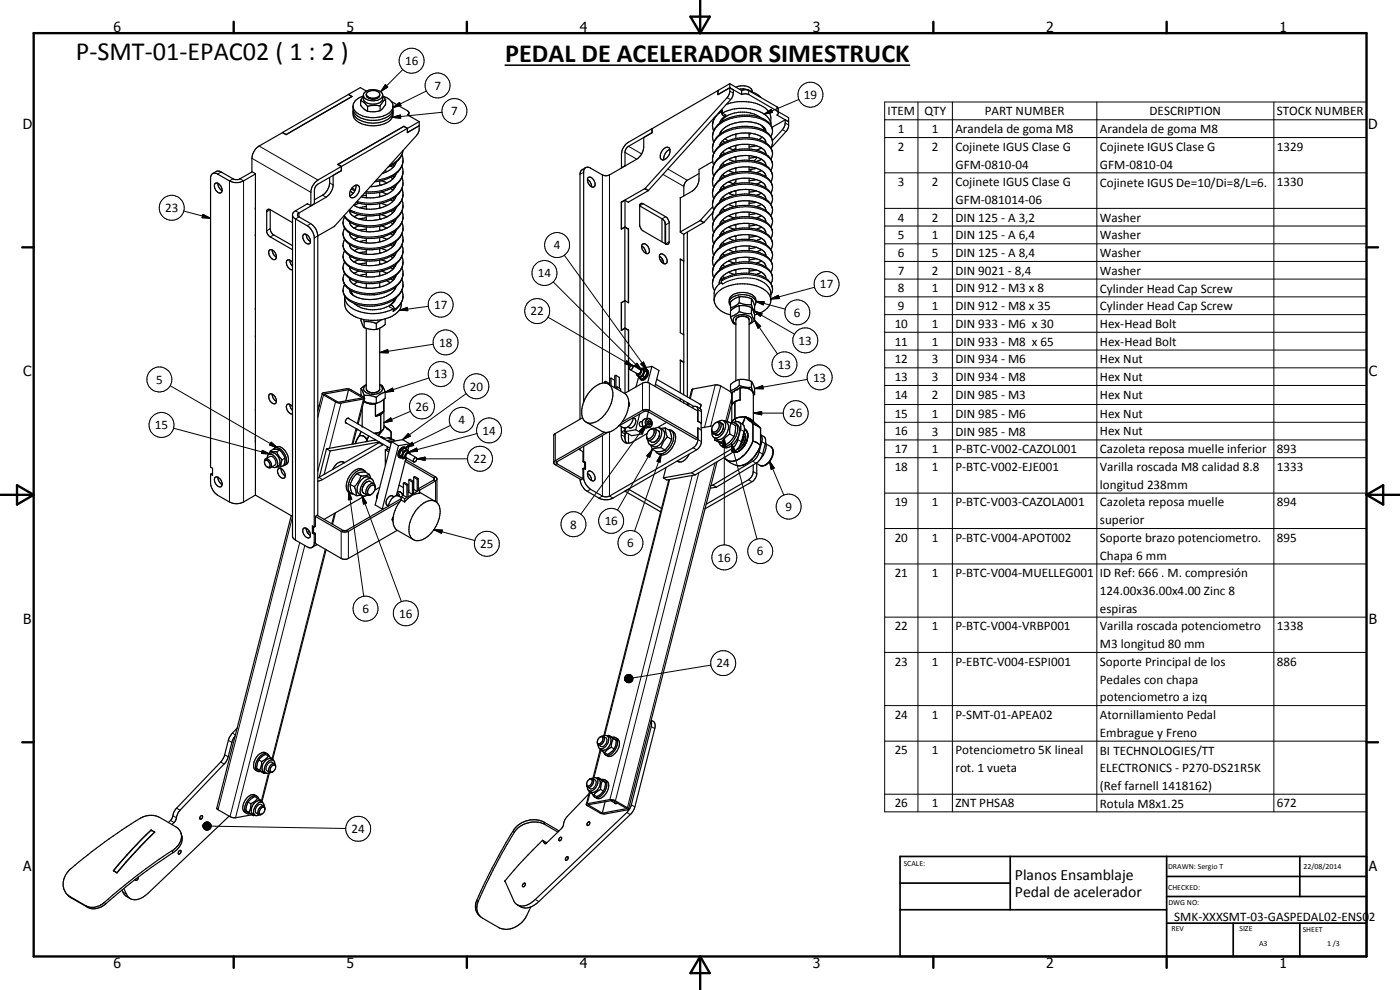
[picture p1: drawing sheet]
<svg xmlns="http://www.w3.org/2000/svg" width="420mm" height="297mm" viewBox="0 0 420 297" stroke-linecap="round" stroke-linejoin="round" font-family="sans-serif">
<defs><g id="words">
<g font-size="7.9">
<text x="22.8" y="18">P-SMT-01-EPAC02 ( 1 : 2 )</text>
<text x="151.6" y="18.5">PEDAL DE ACELERADOR SIMESTRUCK</text>
</g>
<g font-size="4.7">
<text x="304.6" y="263.9">Planos Ensamblaje</text>
<text x="304.6" y="269.3">Pedal de acelerador</text>
</g>
<g font-size="4.2">
<text x="34" y="9.6">6</text>
<text x="104" y="9.6">5</text>
<text x="174" y="9.6">4</text>
<text x="244" y="9.6">3</text>
<text x="314" y="9.6">2</text>
<text x="384" y="9.6">1</text>
<text x="6.8" y="38.7">D</text>
<text x="410.6" y="38.7">D</text>
<text x="7" y="112.9">C</text>
<text x="410.8" y="112.9">C</text>
<text x="7" y="187.1">B</text>
<text x="410.8" y="187.1">B</text>
<text x="7" y="261.4">A</text>
<text x="410.8" y="261.4">A</text>
<text x="34" y="290.4">6</text>
<text x="104" y="290.4">5</text>
<text x="174" y="290.4">4</text>
<text x="244" y="290.4">3</text>
<text x="314" y="290.4">2</text>
<text x="384" y="290.4">1</text>
</g>
<g font-size="3.9">
<text x="121.6" y="19.5">16</text>
<text x="130.4" y="26.9">7</text>
<text x="241.2" y="29.7">19</text>
<text x="135.4" y="34.6">7</text>
<text x="266.4" y="34.6">ITEM</text>
<text x="277.4" y="34.6">QTY</text>
<text x="295.6" y="34.6">PART NUMBER</text>
<text x="345" y="34.6">DESCRIPTION</text>
<text x="383.2" y="34.6">STOCK NUMBER</text>
<text x="269.5" y="39.9">1</text>
<text x="279.6" y="39.9">1</text>
<text x="286.7" y="40">Arandela de goma M8</text>
<text x="330.1" y="40">Arandela de goma M8</text>
<text x="269.5" y="45.2">2</text>
<text x="279.6" y="45.2">2</text>
<text x="286.7" y="45.3">Cojinete IGUS Clase G</text>
<text x="330.1" y="45.3">Cojinete IGUS Clase G</text>
<text x="383.2" y="45.2">1329</text>
<text x="286.7" y="50.6">GFM-0810-04</text>
<text x="330.1" y="50.6">GFM-0810-04</text>
<text x="269.5" y="55.8">3</text>
<text x="279.6" y="55.8">2</text>
<text x="286.7" y="55.9">Cojinete IGUS Clase G</text>
<text x="330.1" y="56">Cojinete IGUS De=10/Di=8/L=6.</text>
<text x="383.2" y="55.8">1330</text>
<text x="49.6" y="63.7">23</text>
<text x="286.7" y="61.2">GFM-081014-06</text>
<text x="269.5" y="66.5">4</text>
<text x="269.5" y="71.8">5</text>
<text x="279.6" y="66.5">2</text>
<text x="279.6" y="71.8">1</text>
<text x="286.7" y="66.5">DIN 125 - A 3,2</text>
<text x="286.7" y="71.8">DIN 125 - A 6,4</text>
<text x="330.1" y="66.5">Washer</text>
<text x="330.1" y="71.8">Washer</text>
<text x="166.2" y="74.8">4</text>
<text x="269.5" y="77.1">6</text>
<text x="279.6" y="77">5</text>
<text x="286.7" y="77.1">DIN 125 - A 8,4</text>
<text x="330.1" y="77.2">Washer</text>
<text x="161.4" y="83.2">14</text>
<text x="269.5" y="82.4">7</text>
<text x="279.6" y="82.4">2</text>
<text x="286.7" y="82.4">DIN 9021 - 8,4</text>
<text x="330.1" y="82.5">Washer</text>
<text x="246.1" y="86.5">17</text>
<text x="269.5" y="87.7">8</text>
<text x="279.6" y="87.7">1</text>
<text x="286.7" y="87.7">DIN 912 - M3 x 8</text>
<text x="330.1" y="87.8">Cylinder Head Cap Screw</text>
<text x="130.3" y="92.7">17</text>
<text x="159.2" y="94.6">22</text>
<text x="238.3" y="95">6</text>
<text x="269.5" y="93">9</text>
<text x="279.6" y="93">1</text>
<text x="286.7" y="93">DIN 912 - M8 x 35</text>
<text x="330.1" y="93.1">Cylinder Head Cap Screw</text>
<text x="268.5" y="98.3">10</text>
<text x="279.6" y="98.3">1</text>
<text x="286.7" y="98.3">DIN 933 - M6 x 30</text>
<text x="330.1" y="98.4">Hex-Head Bolt</text>
<text x="131.8" y="104.1">18</text>
<text x="239.7" y="103.4">13</text>
<text x="268.5" y="103.7">11</text>
<text x="279.6" y="103.7">1</text>
<text x="286.7" y="103.7">DIN 933 - M8 x 65</text>
<text x="330.1" y="103.7">Hex-Head Bolt</text>
<text x="130.3" y="113.5">13</text>
<text x="233.4" y="110.6">13</text>
<text x="268.5" y="109">12</text>
<text x="279.6" y="109">3</text>
<text x="286.7" y="109">DIN 934 - M6</text>
<text x="330.1" y="109">Hex Nut</text>
<text x="46.9" y="115.1">5</text>
<text x="141" y="117.2">20</text>
<text x="244" y="114.5">13</text>
<text x="268.5" y="114.3">13</text>
<text x="268.5" y="119.6">14</text>
<text x="279.6" y="114.3">3</text>
<text x="279.6" y="119.6">2</text>
<text x="286.7" y="114.3">DIN 934 - M8</text>
<text x="286.7" y="119.6">DIN 985 - M3</text>
<text x="330.1" y="114.3">Hex Nut</text>
<text x="330.1" y="119.6">Hex Nut</text>
<text x="124.7" y="123.2">26</text>
<text x="236.8" y="125.3">26</text>
<text x="268.5" y="125.3">15</text>
<text x="279.6" y="125.3">1</text>
<text x="286.7" y="125.3">DIN 985 - M6</text>
<text x="330.1" y="125.3">Hex Nut</text>
<text x="46.5" y="128.8">15</text>
<text x="137.6" y="127.3">4</text>
<text x="144.8" y="130.4">14</text>
<text x="268.5" y="130.6">16</text>
<text x="279.6" y="130.7">3</text>
<text x="286.7" y="130.7">DIN 985 - M8</text>
<text x="330.1" y="130.6">Hex Nut</text>
<text x="268.5" y="135.9">17</text>
<text x="279.6" y="135.9">1</text>
<text x="286.7" y="136">P-BTC-V002-CAZOL001</text>
<text x="330.1" y="136.1">Cazoleta reposa muelle inferior</text>
<text x="383.2" y="136">893</text>
<text x="142.1" y="138.9">22</text>
<text x="268.5" y="141.3">18</text>
<text x="279.6" y="141.3">1</text>
<text x="286.7" y="141.3">P-BTC-V002-EJE001</text>
<text x="330.1" y="141.4">Varilla roscada M8 calidad 8.8</text>
<text x="383.2" y="141.3">1333</text>
<text x="330.1" y="146.7">longitud 238mm</text>
<text x="235.7" y="153.3">9</text>
<text x="268.5" y="151.9">19</text>
<text x="279.6" y="151.9">1</text>
<text x="286.7" y="151.9">P-BTC-V003-CAZOLA001</text>
<text x="330.1" y="151.9">Cazoleta reposa muelle</text>
<text x="383.2" y="151.9">894</text>
<text x="171.1" y="158.6">8</text>
<text x="181.5" y="157.6">16</text>
<text x="330.1" y="157.3">superior</text>
<text x="144.1" y="164.5">25</text>
<text x="188.2" y="164.2">6</text>
<text x="227.1" y="166.6">6</text>
<text x="268.5" y="162.5">20</text>
<text x="279.6" y="162.5">1</text>
<text x="286.7" y="162.5">P-BTC-V004-APOT002</text>
<text x="330.1" y="162.6">Soporte brazo potenciometro.</text>
<text x="330.1" y="167.9">Chapa 6 mm</text>
<text x="383.2" y="162.5">895</text>
<text x="215.4" y="168.5">16</text>
<text x="268.5" y="173.1">21</text>
<text x="279.6" y="173.1">1</text>
<text x="286.7" y="173.1">P-BTC-V004-MUELLEG001</text>
<text x="330.1" y="173.2">ID Ref: 666 . M. compresión</text>
<text x="330.1" y="178.6">124.00x36.00x4.00 Zinc 8</text>
<text x="108.7" y="183.9">6</text>
<text x="119.8" y="185.3">16</text>
<text x="330.1" y="183.9">espiras</text>
<text x="268.5" y="189.1">22</text>
<text x="279.6" y="189.1">1</text>
<text x="286.7" y="189.1">P-BTC-V004-VRBP001</text>
<text x="330.1" y="189.1">Varilla roscada potenciometro</text>
<text x="383.2" y="189.1">1338</text>
<text x="330.1" y="194.5">M3 longitud 80 mm</text>
<text x="215" y="200.2">24</text>
<text x="268.5" y="199.7">23</text>
<text x="279.6" y="199.7">1</text>
<text x="286.7" y="199.7">P-EBTC-V004-ESPI001</text>
<text x="330.1" y="199.8">Soporte Principal de los</text>
<text x="383.2" y="199.7">886</text>
<text x="330.1" y="205.1">Pedales con chapa</text>
<text x="268.5" y="215.6">24</text>
<text x="279.6" y="215.6">1</text>
<text x="286.7" y="215.6">P-SMT-01-APEA02</text>
<text x="330.1" y="210.4">potenciometro a izq</text>
<text x="330.1" y="215.7">Atornillamiento Pedal</text>
<text x="330.1" y="221">Embrague y Freno</text>
<text x="268.5" y="226.3">25</text>
<text x="279.6" y="226.3">1</text>
<text x="286.7" y="226.4">Potenciometro 5K lineal</text>
<text x="330.1" y="226.4">BI TECHNOLOGIES/TT</text>
<text x="286.7" y="231.7">rot. 1 vueta</text>
<text x="330.1" y="231.7">ELECTRONICS - P270-DS21R5K</text>
<text x="330.1" y="237.1">(Ref farnell 1418162)</text>
<text x="268.5" y="242.2">26</text>
<text x="279.6" y="242.2">1</text>
<text x="286.7" y="242.2">ZNT PHSA8</text>
<text x="330.1" y="242.3">Rotula M8x1.25</text>
<text x="383.2" y="242.2">672</text>
<text x="105.5" y="249.9">24</text>
<text x="352.4" y="276.3">SMK-XXXSMT-03-GASPEDAL02-ENS02</text>
</g>
<g font-size="2.4">
<text x="271.2" y="259.7">SCALE:</text>
<text x="350.6" y="260.7">DRAWN: Sergio T</text>
<text x="391.2" y="260.6">22/08/2014</text>
<text x="350.6" y="267">CHECKED:</text>
<text x="350.6" y="271.4">DWG NO:</text>
<text x="351.6" y="279.3">REV</text>
<text x="372" y="279.4">SIZE</text>
<text x="391" y="279.6">SHEET</text>
<text x="377.9" y="283.8">A3</text>
<text x="398.3" y="283.8">1 /3</text>
</g>
</g></defs>
<g fill="none" stroke="#000" stroke-width=".35">
<path d="M84.8 39.8l-7 4a4.7 4.7 0 0 0-2.2 3.7v4l1.1 .6v96.4M84.8 39.8h.1M104.6 28.4l1 .6M104.6 28.4l-19.8 11.4M104.6 28.3l1.1 .7M104.6 28.3v.1M105.6 29l-19.7 11.4-1.1-.6M105.7 29l-19.9 11.4-1-.6M106 33.1a3.1 3.1 0 0 0 2.6 3.2 8.2 8.2 0 0 0 8.9-1.5l.4-1.1M108.2 30.1l1.1 .7 1 1.1M108.2 30.1a2.56 2.56 0 0 0 1.3 2.8l.8 .5M109 28.9l-.8 1.2"/>
<path d="M109 28.6a2.31 2.31 0 0 0 2.6 1.6 2.87 2.87 0 0 0 3.2-1.5M109 28.8a3.2 3.2 0 0 0-2.9 3.8 7 7 0 0 0 7.3 2.6 4.6 4.6 0 0 0 4.5-3.3M109.9 28.3a1.96 1.96 0 0 0 2.9 1.3 1.21 1.21 0 0 0 1.2-1.2 1.21 1.21 0 0 0-1.3-1.2 2.24 2.24 0 0 0-2.8 1 2.31 2.31 0 0 0 4 .2M110 27.3l-1.8-1-3.6 2M110 27.3a4.1 4.1 0 0 1 4.6 .6l.2 .4v1.5a3.6 3.6 0 0 1-5.7 0l-.1-1.2M110 27.3l-.7 .6-.3 .7M110.3 31.9v1.5M114.1 31.8l-1.9-.2-1.9 .3M114.1 33.2l-1.5 .3-2.3-.1M114.1 31.8v1.4M114.8 28.9l.9 .9M114.8 28.8a3.9 3.9 0 0 1 3.1 2.8 2.92 2.92 0 0 1-.6 2.7 8.2 8.2 0 0 1-10.9-.3l-.4-1-.1-1.2"/>
<path d="M115.7 29.8l-.8 .8-.8 1.2M115.7 29.8v1.5l-1.6 1.9M117.4 30.4l5.1 3 .2 .3v1M117.9 33.1a2.99 2.99 0 0 1-.4 2.5 8.3 8.3 0 0 1-9.3 1.4 3.2 3.2 0 0 1-2.3-3.6M121.2 37.9l-19.8 11.5 1 .6v1.2M121.2 37.9v.1M121.2 37.9l1.1 .6M122.2 38.5l-1-.6-19.8 11.4M122.2 38.5v1.3M122.2 38.5l-26.8 15.5a5.1 5.1 0 0 0-2.1 3.4v4.3M122.2 39.8h.1M122.3 39.8l3.5-2.1-3.6 2.1"/>
<path d="M122.3 38.5v1.3M122.7 34l-.4 .5 3.5 2M125.8 36.5v2.8l-.8 1.4-24.6 27.2-5 2.9M125.8 36.5l-3.5 2M195.7 38.6l-7.1 4.1a4.7 4.7 0 0 0-2.1 3.3v4.3M195.7 38.6h.1M195.7 39.8l-2.5 1.5v2.8a4.9 4.9 0 0 1-2.2 3.7l-8.6 4.9-1.6-.2-3.8-2.2h-1.2M195.7 38.6v1.2l-7.3 4.2-.4 .4-.4 1.1v4.2M214.3 35.3v.3M214.7 34.9l-.1 .2a4.4 4.4 0 0 0-.4 4.2M215.5 27.2l-19.8 11.4M216.4 39.5v.5"/>
<path d="M216.5 40a5 5 0 0 0-2.3 6.1M216.5 36.6a5.2 5.2 0 0 0-2.3 6.1M216.6 33.1a1.21 1.21 0 0 0 1.1 1.7M216.8 34a13 13 0 0 1 11.5-.3 4.7 4.7 0 0 1 3 3.5M216.8 33l-1 .8M217.7 34.8a3.5 3.5 0 0 0-1.8 2.2M217.9 34.5l-.2 .3M218 31.4a12.9 12.9 0 0 1 11.9 1.2l1 1.1 .3 .8 .1 3.1M219 26.3l1.1 .7-.2 1.8-.6 1.1-24.7 27.3-6.1 3.5M219 25.1a4.6 4.6 0 0 1-.6 3.9l-24.8 27.5-7.1 4.1M219 26.3l-3.5 2.1v-1.2M219 25.1l-3.5 2.1"/>
<path d="M219 26.3l-3.5 2.1M219 25.1l3.6 2.1M219 26.3l3.6 2.1M220.9 26.2a3.7 3.7 0 0 1 4.8 1l.1 .4M222.6 27.2v1.2M222.6 28.4l1-.3 1.1 .3 8.9 5.3M222.9 37.9l-.9 .1M223 27l.9-.1 .8 .3 8.5 4.8 .4 .5v1.6l-.4 .4 3.5 2-1-.6M223 27l-.4 .2M223.1 26.7l-1.2 .1M223.1 26.7l1.5 .3 1.4 .7M223.1 26.7v.3"/>
<path d="M224.8 39.9v1.4M224.8 39.9l1.9 .4 2 .8M224.8 39.9h-2.1l-2 .4M225.3 27.5l1.4 .5 1.6 1.3M228.2 35.2a9.3 9.3 0 0 0-11.3 .7l-.4 .7M228.2 35.2a4.5 4.5 0 0 1 3.5 4.8l-.4 1M228.2 35.2a14.6 14.6 0 0 0-9.7 .3l-2 1.1M228.5 37.6l.8 1.6M229.3 39.2a3.6 3.6 0 0 1 2 5.2M229.3 39.2a13.3 13.3 0 0 0-12.8 .8M229.4 38.3v.9M229.8 39.5a3.1 3.1 0 0 0-2.8-2.5 11.2 11.2 0 0 0-10.3 2l-.8 1.4"/>
<path d="M232.1 38l-.5 .2M233.6 33.5l3.1 1.8-.1 2.8-.5 1.1-4.7 5.2M235.7 35.9l-.3 2.2-3.6 4.1M235.7 35.9l-3.6 2.1M63.8 52.1l-.6 1v87.1l.6 .3v2.1l-.6-.3M63.8 52.1h1.3l3.8 2.2a4.5 4.5 0 0 0 4.2 0l3.6-2.1M65.4 55l.3 1.3 1 .9M65.4 55a.85 .85 0 0 0-1 .3 .85 .85 0 0 0 0 1 1.48 1.48 0 0 0 2.1 1.4l.2-.6M65.4 55a2.42 2.42 0 0 1 1.3 2.1M75.7 51.6l-4.4 2.3-1.2-.1-4.3-2.4h-.7l-1.3 .7M98.9 53.3v1.6a4.7 4.7 0 0 1-2.1 3.6l-2.5 1.4M100 52.6v3.2a5.1 5.1 0 0 1-2.1 3.4l-8.2 4.7a.61 .61 0 0 0-.4 .6 .61 .61 0 0 0 .4 .6l3.5 2a4.7 4.7 0 0 1 2.2 3.4v84.2"/>
<path d="M101.4 49.3v.1M101.4 49.3l1.1 .7v1.2M102.4 51.2h.1M102.5 51.2l-7.1 4-.6 .6-.5 1.3v4l-1 .6M105.1 57.2l.8 .8M105.4 56.7l1.1 .5M105.6 56.4a1.27 1.27 0 0 1 2.2-.4 2.67 2.67 0 0 1-2.4 3.3 1.81 1.81 0 0 1 .2-2.9zM105.9 58.1l-.9 .6M106.8 55.6a2.83 2.83 0 0 1-.9 2.5M108.4 59.1l1.5 .3M109.9 58v1.4M109.9 58.6l-1.3 .2"/>
<path d="M113.9 54.3v1.4M113.9 57.7v1.4M113.9 55.5h.5M113.9 58.8l.5 .1M114.4 54.2l-1.9 .3M114.4 57.6l1.8 .7M114.4 54.2l1.8 .7M115.5 51.2l.7 .3M117.2 49.8l.7 .4M117.2 53.2l.7 .4M117.2 56.6l.7 .4M117.2 60l.7 .4"/>
<path d="M117.9 59.6l.4 .4M117.9 56.1l.4 .5M117.9 52.7l.4 .5M117.9 49.4l.4 .4M118.3 60a10 10 0 0 1-8.4 2.7M118.4 53.2a9.9 9.9 0 0 1-7.2 2.8M118.9 55.5a7.1 7.1 0 0 1-5.9 3.7l-3.1 .2M118.9 58.8l-.6 1.2M118.9 52.1l-.5 1.1M118.9 48.7a5.9 5.9 0 0 1-4.2 3.4M120.6 53.2a8.8 8.8 0 0 1-7.1 4.6l-4.1 .1M120.6 46.4a5.5 5.5 0 0 1-3.6 6.9l-2.6 .9"/>
<path d="M120.6 49.8a4.2 4.2 0 0 1 0 3.4M120.6 53.2a5.2 5.2 0 0 1-3.1 6.6l-1.6 .8-2 .5M120.6 56.6l.1 .3a4.3 4.3 0 0 1-.5 3.8 9.2 9.2 0 0 1-6.6 3.9 12.2 12.2 0 0 1-8.9-1.6M120.6 60a4.2 4.2 0 0 1 0 3.4M120.9 45.1a6.6 6.6 0 0 1-4.5 5.1M175.8 50.3l-.4 .3-.2 .8v69.3M175.8 50.3l-1.4 .9-.3 1.1v73.5M176.3 53.8l.8 .7 .4 1.5M176.5 53.3a1.79 1.79 0 0 1 2.1 2.4 1.01 1.01 0 0 1-1.1 .4 1.01 1.01 0 0 1-.8-.8l-.4-1.2zM186.5 50.3l.1 .1M187.6 49.7v.1M187.6 49.7l-1.1 .6"/>
<path d="M199 44.8l.8-.6h.5l.6 .2a2.52 2.52 0 0 1-2.2 3.5 2.1 2.1 0 0 1 .3-3.1zM201.1 44.8a3.1 3.1 0 0 0-1.9 3.2M204.2 59.4v10.3l1 .6M209.8 52.1l-3.7 2.1-.4 .5-.5 1.2v2.9M213.9 48.5l-4.1 2.3v2.9a4.6 4.6 0 0 1-2.1 3.7l-3.5 2M216.4 46.1l-.5 1.1M216.4 42.7l-.5 1.1M216.4 49.5l-.5 1.1M216.4 52.9l-.5 1.1M216.4 56.3l-.5 1.1M216.4 59.6l-.5 1.1M216.5 42.7l.3 .4"/>
<path d="M216.5 46.1l.3 .4M216.5 49.5l.3 .4M216.5 52.9l.3 .4M216.5 56.3l.3 .4M216.5 59.6l.3 .5M216.8 59.2l.8 .4M216.8 55.8l.8 .5M216.8 52.5l.8 .4M216.8 49.1l.8 .4M216.8 45.7l.8 .4M216.8 42.3l.8 .4M216.9 46.5a5.1 5.1 0 0 0-2.7 6.4"/>
<path d="M216.9 56.7a5.2 5.2 0 0 0-2.7 6.3M216.9 46.5a12.9 12.9 0 0 1 13.7 .3 3.3 3.3 0 0 1 .7 4.4M216.9 53.3a14.3 14.3 0 0 1 8-1.8l.6 .1a8.5 8.5 0 0 1 5.8 2.8 3.1 3.1 0 0 1 0 3.6M216.9 53.3a5.3 5.3 0 0 0-2.7 6.3M217.4 56.1l-.3 .4M217.6 41.7l1 .6M217.6 41.7l-1.2 1M218.6 44.4l1.8 .7M218.6 47.8l1.8 .6M218.6 51.2l1.8 .7M218.6 54.6l1.8 .6M218.6 58l1.8 .6"/>
<path d="M219.5 57.6l-.5 .5M220.4 48.4a12.8 12.8 0 0 1 8.5 .7 3.8 3.8 0 0 1 2.4 5.5M220.4 48.4a7.9 7.9 0 0 0-6.5 5.2l-.1 .8 .4 1.9M220.4 58.6a8 8 0 0 0-6.4 4.9l-.1 .3M220.4 55.2a10.8 10.8 0 0 1 10.6 2.3 3.1 3.1 0 0 1 .3 3.8M220.4 58.6a13.6 13.6 0 0 1 8.5 .7 3.8 3.8 0 0 1 2.4 5.4M220.4 55.2l-1.9 .6-1.6 .9M220.4 47.1l.4 .1M220.4 57.3l.4 .1M220.4 53.9l.4 .1M220.4 50.5l.4 .1M220.4 43.7l.4 .1"/>
<path d="M220.7 40.3l.1 .1M220.7 40.3l-3.1 1.4M220.8 54.4l-.7 .7M220.8 44.5l-.8 .5M220.8 40.3v1.3M220.8 43.6v1.4M220.8 47v1.4M220.8 50.4v1.3M220.8 53.8v1.3M220.8 57.2v1.3M224.8 53.5h-1.7a9.6 9.6 0 0 0-6.4 2.4l-.3 .4M224.8 50.1h-2.1a9.3 9.3 0 0 0-6.3 2.8"/>
<path d="M224.8 50.1a6.6 6.6 0 0 1 4.9 2.3l.1 .6M224.8 43.3h-2.1l-2.3 .4-2.1 .9-1.9 1.5M224.8 43.3v1.4M224.8 46.7v1.4M224.8 50.1v1.4M224.8 53.5v1.4M224.8 56.9v1.4M224.8 56.9a6.6 6.6 0 0 1 4.9 2.3l.1 .6M224.8 43.3l2.2 .4M224.8 46.7l2.5 .5M224.8 46.7a10.1 10.1 0 0 0-8.4 2.8M224.8 53.5l2.2 .4"/>
<path d="M224.8 56.9a10.1 10.1 0 0 0-8.4 2.7M225.3 40l-.5 .4M225.7 50.8l-.7 .7M227 57.3l-2.2 .4M227 43.7a3.1 3.1 0 0 1 2.8 2.6M227 53.9a3.1 3.1 0 0 1 2.8 2.5M227 53.9l-2.2 .3M227 50.5l-2.2 .3M227 47.1l-2.2 .4M227 43.7l-2.2 .4M227.3 47.2l-1 1.1M227.3 47.2a2.88 2.88 0 0 1 2.5 2.5"/>
<path d="M228.4 47.8l-.2 .2M228.5 58l-1.5 .6M228.5 44.4l-1.5 .7M228.5 47.8l-1.5 .6M228.5 51.2l-1.5 .6M228.5 54.6l-1.5 .6M228.7 41.1l-.9 .8M228.7 41.1l1 1 .1 .7M229.8 46.1v.1M229.8 59.5l-.2 .1M229.8 56.1l-.2 .2M229.8 52.7l-.2 .2"/>
<path d="M229.8 49.3l-.2 .2M229.8 45.9l-.2 .2M229.8 42.5l-.2 .2M231.3 47.8a3.8 3.8 0 0 0-2.4-5.5l-2-.6a12.3 12.3 0 0 0-5-.3 9.2 9.2 0 0 0-7.9 5.1l-.2 1.1 .4 1.9M80.8 75.1a1.66 1.66 0 0 1 2.1 1.6 .88 .88 0 0 1-.4 1.2 .88 .88 0 0 1-1.2-.6 2.14 2.14 0 0 1-.5-2.2zM81.1 62.9v6l.3 .8 .5 .7 5.9 3.3M81.1 62.9l-.6-.1-.5 .5v6.2l.3 .8 .6 .7 6.9 3.9M81.1 62.9l6.7 3.9M81.7 75a2.54 2.54 0 0 0 1.3 2.2M87 78.1l.2 1.1 .6 .7M87.8 64.7l.6 .8 3.8 2.2a4.7 4.7 0 0 1 2.1 3.4v87M87.8 78.7a.96 .96 0 0 0-.9-.7 .96 .96 0 0 0-1 .7 2.23 2.23 0 0 0 1.9 2.2"/>
<path d="M91.1 70.3a1.87 1.87 0 0 1 1.7 2.9 1.96 1.96 0 0 1-1.7-2.9zM91.9 70.3a2.54 2.54 0 0 0 1.3 2.2M92.2 61.2l1.1 .5M92.3 61.1l-3.9 2.3-.6 .9v96.7l.6 .9 3.8 2.2 .8 .3 .7-.2M103.3 64.7a7.9 7.9 0 0 0 6.6 3.4M103.5 65.1a3.6 3.6 0 0 0 2 5.2 13.1 13.1 0 0 0 8.9 .9M103.5 68.5a3.8 3.8 0 0 0 2.4 5.4 13.9 13.9 0 0 0 12-.8M103.5 71.8a3.8 3.8 0 0 0 2 5.3 13.3 13.3 0 0 0 8.9 .8M103.5 78.6a3.8 3.8 0 0 0 2.4 5.4 13.5 13.5 0 0 0 12-.7M105 63.2a3.1 3.1 0 0 0 2.8 2.5M105 66.6a2.56 2.56 0 0 0 2 2.2l.8 .3M105 70a3.4 3.4 0 0 0 2.8 2.5"/>
<path d="M105 73.4a2.64 2.64 0 0 0 2.3 2.3l.5 .2M105 76.8a3 3 0 0 0 2.8 2.4M105.2 63.4l-.2 .1M105.2 66.7l-.2 .2M105.2 70.1l-.2 .2M105.2 73.5l-.2 .2M105.2 76.9l-.2 .2M106.1 61.6a8.3 8.3 0 0 0 3.8 1.1M106.8 60.7l3.1 .6M107.8 77.9l-1.6 .7M107.8 74.5l-1.6 .7M107.8 71.2l-1.6 .6"/>
<path d="M107.8 67.8l-1.6 .7M107.8 64.4l-1.6 .7M107.8 61l-1.6 .6M109.9 61.3v1.4M109.9 64.7v1.4M109.9 68.1v1.4M109.9 71.5v1.4M109.9 74.9v1.4M109.9 78.3v1.4M109.9 62l-2.1 .3M109.9 65.4l-2.1 .3M109.9 68.7l-2.1 .4"/>
<path d="M109.9 72.1l-2.1 .4M109.9 75.5l-2.1 .4M109.9 78.9l-2.1 .3M113.9 61.1v1.3M113.9 64.5v1.3M113.9 67.9v1.3M113.9 71.2v1.4M113.9 74.6v1.4M113.9 78v1.4M113.9 61.1l-4 .2M113.9 69l.5 .1M113.9 62.2l.5 .1"/>
<path d="M113.9 65.6l.5 .1M113.9 72.4l.5 .1M113.9 75.8l.5 .1M113.9 79.2h.5M114.4 74.5l1.8 .7M114.4 77.9l1.8 .7M114.4 71.2l1.8 .6M114.4 67.8l1.8 .7M114.4 64.4l1.8 .7M114.4 61l1.8 .6M117.2 63.4l.7 .4M117.2 66.7l.7 .5"/>
<path d="M117.2 70.1l.7 .5M117.2 73.5l.7 .5M117.2 76.9l.7 .4M117.9 79.9l.4 .4M117.9 76.5l.4 .4M117.9 73.1l.4 .4M117.9 69.7l.4 .4M117.9 66.3l.4 .4M117.9 62.9l.4 .5M118.3 73.5l-1 1-1.7 .9a11.8 11.8 0 0 1-7.8 .5M118.3 76.9a10.5 10.5 0 0 1-10.5 2.3M118.3 66.7a10.4 10.4 0 0 1-10.2 2.5l-.3-.1"/>
<path d="M118.3 63.4a8.1 8.1 0 0 1-5.2 2.6 11.3 11.3 0 0 1-5.3-.3M118.9 65.6a12.1 12.1 0 0 1-7.7 2.6l-1.3-.1M118.9 72.4l-.6 1.1M118.9 75.8l-.6 1.1M118.9 79.2l-.6 1.1M118.9 69a7.8 7.8 0 0 1-7.2 3.9h-1.7l-2.2-.4M118.9 65.7l-.6 1M118.9 62.3l-.6 1.1M120.6 73.5a5.3 5.3 0 0 1-3.1 6.6 12.7 12.7 0 0 1-13.3-.6 3.4 3.4 0 0 1-.7-4.3M120.6 70.1a5.5 5.5 0 0 1-3.5 6.9l-2.7 .9M120.6 63.4a5.4 5.4 0 0 1-3.5 6.7l-2.7 1.1M120.6 66.7a5.2 5.2 0 0 1-2.7 6.4"/>
<path d="M120.6 76.9a5.2 5.2 0 0 1-2.7 6.4M120.6 63.4l-.7 1.2-1 1M186.5 60.6v.1M186.5 60.7v8M187.6 60.1v8l-1.1 .6v-8.1M187.6 60.1l1 .5M187.6 60.1l-1.1 .6M188.6 68.7v22.1M188.6 68.7l-1.1-.5v22M188.6 68.7v22.1l-1-.6M192 61.8l6.7 3.9M192.2 61.2l.2-.2 .6 .1 7.2 4.2 .6 1.3v6.2l-.3 .5-.7-.1-7-4-.4-.5-.4-1v-6.2z"/>
<path d="M192.6 73.8l.8 .7 .4 1.5M192.7 73.3a1.58 1.58 0 0 1 2.1 1.6 .88 .88 0 0 1-.4 1.2 .88 .88 0 0 1-1.2-.5l-.6-1.1zM197.9 76.9l.8 .7M198.1 76.4a1.16 1.16 0 0 1 1.7 .7 1.15 1.15 0 0 1 .5 1.2 1.15 1.15 0 0 1-.9 .9 2.19 2.19 0 0 1-1.3-2.8zM198.7 77.6l.5 1.5M198.7 65.6v7M198.7 77.6v1.1M198.7 65.7l.8 .7 .3 1.1v5.7M205.2 78.4l-1-.6v22l1 .7M205.2 70.3v38.3M205.2 78.3v.1M206.3 69.6v49.5"/>
<path d="M213.9 62l-3.8 4.2-5.9 3.4M213.9 63.8l-2.7 3-6 3.5M213.9 63.8l-.1 .8 .4 1.8M216.4 73.2a8.6 8.6 0 0 1 5.7-2.7 10.5 10.5 0 0 1 5.7 .6 2.68 2.68 0 0 1 2 2.3M216.4 63a9.4 9.4 0 0 1 6.3-2.8l2.8 .2a5.4 5.4 0 0 1 4.3 2.4v.4M216.4 63l-.5 1.1M216.4 66.4l-.5 1.1M216.4 73.2l-.5 1.1M216.4 76.6l-.5 1.1M216.5 63l.3 .5M216.5 66.4l.3 .4M216.5 69.8l.3 .4"/>
<path d="M216.5 73.2l.3 .4M216.5 76.6l.3 .4M216.5 80l.3 .4M216.8 79.5l.8 .5M216.8 76.2l.8 .4M216.8 72.8l.8 .4M216.8 69.4l.8 .4M216.8 66l.8 .4M216.8 62.6l.8 .4M216.9 73.6a13.2 13.2 0 0 1 13.1-.2 3.4 3.4 0 0 1 1.3 4.9M216.9 73.6a5.2 5.2 0 0 0-2.7 6.4M218.6 61.3l1.8 .7"/>
<path d="M218.6 64.7l1.8 .7M218.6 68.1l1.8 .7M218.6 71.5l1.8 .7M218.6 74.9l1.8 .7M218.6 78.3l1.8 .7M220.4 77.6l.4 .1M220.4 74.2l.4 .1M220.4 70.9h.4M220.4 67.4l.4 .2M220.4 64.1h.4M220.4 60.7h.4M220.8 60.6v1.3"/>
<path d="M220.8 64v1.3M220.8 67.4v1.3M220.8 70.7v1.4M220.8 74.1v1.4M220.8 77.5v1.4M224.8 77.2a9.9 9.9 0 0 0-8.4 2.8M224.8 60.3v1.3M224.8 63.7v1.4M224.8 67.1v1.4M224.8 70.4v1.4M224.8 73.8v1.4M224.8 77.2v1.4"/>
<path d="M224.8 77.2a5.7 5.7 0 0 1 5 2.5v.4M224.8 63.7l2.2 .4M224.8 63.7l-1.7-.1a9.3 9.3 0 0 0-6.7 2.8M224.8 73.8l2.2 .4M224.8 73.8a11.1 11.1 0 0 0-5.1 .7l-1.7 .7-1.6 1.4M227 64.1a3.5 3.5 0 0 1 2.8 2.5M227 74.2l.3 .1a3.2 3.2 0 0 1 2.5 2.5M227 77.6l-2.2 .4M227 74.2l-2.2 .4M227 70.9l-2.2 .3M227 67.4l-2.2 .4M227 64.1l-2.2 .3"/>
<path d="M227 60.7l-2.2 .3M227.1 79a13.8 13.8 0 0 0-10.2 1.4M227.1 79a5.5 5.5 0 0 1 4.7 4.4l-.5 1.6M228.5 64.7l-1.5 .7M228.5 61.3l-1.5 .7M228.5 68.1l-1.5 .6M228.5 71.5l-1.5 .7M228.5 74.9l-1.5 .7M228.5 78.3l-1.5 .7M229.8 66.3l-.2 .1M229.8 70a3.1 3.1 0 0 0-2.8-2.6l-1.5-.3-2.4-.1a8 8 0 0 0-7 3.5l-.2 .4M229.8 79.8l-.2 .2"/>
<path d="M229.8 76.5l-.2 .1M229.8 73l-.2 .2M229.8 69.6l-.2 .2M229.8 62.9l-.2 .1M231.3 68.1a3.6 3.6 0 0 0-2-5.2 12.9 12.9 0 0 0-14.1 1.9 4.6 4.6 0 0 0-1 5M231.3 71.5a3.8 3.8 0 0 0-2.4-5.4 13.2 13.2 0 0 0-13.4 1.8 4.7 4.7 0 0 0-1.3 5.3M231.3 74.9a3.6 3.6 0 0 0-2-5.3 12.9 12.9 0 0 0-14.1 2 4.7 4.7 0 0 0-1.1 4.6l.1 .4M103.5 82a3.7 3.7 0 0 0 2 5.2 13.2 13.2 0 0 0 7 1.2M103.5 88.8v2.4a5.2 5.2 0 0 0 4.4 4.3 12.3 12.3 0 0 0 11.2-1.6l1.1-1.4 .3-1.7M103.5 89.2a5.9 5.9 0 0 0 5.2 4.5 13.1 13.1 0 0 0 9.3-1M105 80.1a3.5 3.5 0 0 0 2.8 2.6M105 83.5a1.84 1.84 0 0 0 1.1 1.8 10.9 10.9 0 0 0 10.4-.1l1-.6 .8-.9"/>
<path d="M105.2 80.3l-.2 .1M105.2 83.7l-.2 .2M105.4 88.1v-.9l.5 1.3M107.2 84.6l-1 .7M107.8 81.3l-1.6 .7M108.3 95.7v.5l1 2.1M109.1 95.8l.2 .7M109.3 96.5v1.8M109.3 96.5l1.8 .1 1.8 .5M109.3 98.3a7.5 7.5 0 0 0 3.6 .5M109.9 81.7v1.4M109.9 85v1.4"/>
<path d="M109.9 82.3l-2.1 .4M111.6 96.1h.7M112.9 97.1v1.7M113.9 81.4v1.4M113.9 84.8v1.3M113.9 98.5v18.4a2.43 2.43 0 0 1-4-.2v-18.1M113.9 98.5l-1 .3M113.9 82.5l.5 .2M114.4 81.3l1.8 .7M114.6 95.9l-1.7 1.2M115.6 95.7v1.6l-1.7 1.2M116 84.2l1.1 .6"/>
<path d="M117.1 91.6l-.2 .5M117.1 91.6a1.05 1.05 0 0 1 1.1 .6 1.05 1.05 0 0 1-.2 1.2M117.2 80.3l.7 .4M117.2 83.7l.7 .4M117.9 83.3l.4 .4M118.3 86.4l.1 .5M118.3 86.4a12.4 12.4 0 0 1-6 2M118.3 80.3l-.6 .7-1.5 1-2.5 .8a10.5 10.5 0 0 1-4.4 .2l-1.5-.3M118.4 89.7a4.8 4.8 0 0 1-4.1 3 8.8 8.8 0 0 1-8.1-1.7M118.4 86.9l-1.7 1.5-1.3 .7-1.7 .5a9.3 9.3 0 0 1-8.4-1.7l-.3-1M118.9 82.6l-.6 1.1M118.9 86l-.5 .9"/>
<path d="M118.9 89.4a4.1 4.1 0 0 1-1.8 2.2M120.6 80.3a4.6 4.6 0 0 1-.5 4.4l-1.8 1.7M120.6 83.7a5.3 5.3 0 0 1-3.1 6.6 13.2 13.2 0 0 1-12.7-.1 3.5 3.5 0 0 1-1.3-4.8M120.6 87.1a5.1 5.1 0 0 1-2.5 6.2M186.5 90.8h.1M186.5 90.8v8.3l1.1-.6M186.5 90.8v8.3M186.5 99.1h.1M187.5 90.2h.1M187.5 90.2l-1 .6M187.6 98.5l1 .6M187.6 90.2v8.2"/>
<path d="M187.6 98.5v19.5M187.6 90.2l-1.1 .6M187.6 98.4l1 .7M187.6 98.4l-1.1 .7M188.6 99.1v18.3M188.6 99.1h-.1M214.3 89.8a5.8 5.8 0 0 1 5.1-4.2 11.8 11.8 0 0 1 11 2.2l.6 .8 .3 1.2M214.4 87.2l-.1 3a5.6 5.6 0 0 0 4.9 4.3M216.4 80l-.5 1.1M216.5 83.4l.3 .4M216.6 84.7l-1.6 1.4-.6 1.1M216.8 82.9l.8 .5"/>
<path d="M216.9 82.9a8.9 8.9 0 0 1 5-2.2 11.8 11.8 0 0 1 4.7 .2l2.1 .9a1.93 1.93 0 0 1 1.1 1.7M216.9 80.4a5.2 5.2 0 0 0-2.5 6.9M216.9 82.9l-.7 .8-.4 1.5M218.6 81.7l1.8 .6M218.9 90.6a3.7 3.7 0 0 1 4.2-2.2 3.5 3.5 0 0 1 3.8 2.2M219.2 91.7l-.3-.5a2.27 2.27 0 0 1 .4-2.2 5.6 5.6 0 0 1 7.3 .2l.3 1.7-.4 .8M219.2 92.4l.2 .6M219.2 95l.7 1.8 .9 .6M220.4 82.3l-2.6 .9-1.2 .8-.1 .5 .3 .8M220.4 82.3a10.9 10.9 0 0 1 10.5 2.2 3.3 3.3 0 0 1 .4 4M220.4 81l.4 .1M220.8 97.2a1.35 1.35 0 0 1-.7-1.6 1.35 1.35 0 0 1 1.4-1 3.7 3.7 0 0 1 4 .9 1.24 1.24 0 0 1-.7 1.7"/>
<path d="M220.8 80.9v1.4M221.9 93.5a7.5 7.5 0 0 0 3.6 .6M221.9 89.1l-1.4 .5-1.3 1v1.8M221.9 91.7l-1.4 .5-1.3 1.1v1.7M221.9 89.1v1.7M221.9 91.7v1.8M221.9 90.8l-1.4 1.1-1.3 .5M221.9 90.8l1.8 .6h1.8M221.9 89.1h1.8l1.8 .5M221.9 91.7a6.6 6.6 0 0 1 3.6 .6M221.9 93.5l-1.4 1-1.3 .5M224.8 80.6v1.4"/>
<path d="M225.5 92.3l1 2.1v1.7M225.5 89.6l1 2.1v1.8M225.5 89.6v1.8M225.5 92.3v1.8M225.5 91.4l1 2.1M225.5 94.1l1 2M226.5 96.1l-1.7 1.2M226.5 93.5l-.3 .2M227 81l-2.2 .3M227.1 83.8a5.3 5.3 0 0 1 4.2 4.2v2.2a5.5 5.5 0 0 1-4.8 4.3M228.5 81.7l-1.5 .6M229.8 83.2l-.2 .2"/>
<path d="M231.3 81.7a3.8 3.8 0 0 0-2.4-5.5 12.7 12.7 0 0 0-13.9 2.5 4.6 4.6 0 0 0-.8 4.7M81.7 118.3a2.4 2.4 0 0 0 1.3 2.1M81.7 118.3a2.43 2.43 0 0 1 1.3 2.1M81.7 118.3a.82 .82 0 0 0-1 .2 .82 .82 0 0 0 0 1 1.57 1.57 0 0 0 2 1.5l.3-.6M96.7 118.1l.2 .3 4 2.3 1 .2 7.5-1.4M96.7 118.1l7.5-1.5 1 .3 4.1 2.4M96.7 118.1l-1.3 5.3M97.3 118.2l7.3-1.3 4.3 2.5-7.4 1.3zM104.6 116.9l-.8 3.4M108.3 116.6l1 2.1M108.3 116.6l.2 2.1M109.3 118.7h1.8l1.8 .5"/>
<path d="M109.3 118.7v.6M109.3 119.9v.5M109.3 119.3l.1 .2M109.4 119.5l-1.9 7.7M109.9 115.5a1.27 1.27 0 0 0-.8 1.4 1.27 1.27 0 0 0 1.2 1.1 3.6 3.6 0 0 0 4.4-.9v-.8l-.8-.8M109.9 115.4l-1.6 1.2M112.9 119.2v1.8M113.9 115.4a2.3 2.3 0 0 1 1.6 2.1l.1 .2M115.1 119.9v3.5M115.2 119.8v8.3l-.2 .8M115.2 119.8l-1.3 .8-1 .4M115.6 117.7v1.8l-.4 .3"/>
<path d="M115.6 117.7l-1 .3-1.7 1.2M177.7 116.7a4.1 4.1 0 0 1 5.2-1.2 5.1 5.1 0 0 1 .5 5.5 8.2 8.2 0 0 1-6.5 6 2.69 2.69 0 0 1-2.3-2.8 10.2 10.2 0 0 1 3.1-7.5zM181.8 114.4v.5M181.8 114.4l-.4 .2v.3M181.8 114.4l1 .6v.4M182.6 115.2l4.8 2.8a3.9 3.9 0 0 1 1.1 4.5 9.4 9.4 0 0 1-5.9 7.2h-1.2M183.4 113.5v2.2M183.4 113.5l-.4 .2v1.8M183.4 113.5l1 .6v2.2M184.9 112.6v3.7l.3-.2M184.9 112.6l-.4 .2v3.5M184.9 112.6l1 .6v3.3"/>
<path d="M185.2 116.1v.7M185.2 116.1l1.1 .6v.6M189.1 110l.4-.4a.46 .46 0 0 1 .5 .3 .46 .46 0 0 1-.1 .5l-.3 .3a.44 .44 0 0 1-.6 .1 .44 .44 0 0 1 0-.6zM189.9 109.6l2.2 1.3a.87 .87 0 0 1-.7 1.3l-2.3-1.3M191 112l.2 .6M191.4 112.7l.6 .8M191.7 113.1l-.8 3M192.4 110.6l-.7 .1M192.4 110.6a1.29 1.29 0 0 1-1.2 2M192.4 110.6l.5 .3a1.3 1.3 0 0 1-1.1 2l-.6-.3M193.1 112.8l-1.1 .7M193.1 110.5l.5 .9"/>
<path d="M193.1 110.5l-.5 .2M193.1 112.8l.5 .3M193.1 110.5l.5 .3M193.5 110.8l.6 .1M193.6 113.1l-1 .6-.6-.2M193.6 110.8l.5 .8M193.6 111.4l-.5 1.4M193.6 111.4l.5 .2M194.1 110.9a2.05 2.05 0 0 1-1.7 3l-.4-.4M194.1 110.9a1.71 1.71 0 0 1-.4 2.7l-.6 .4-.8-.1M194.1 111.6l-.5 1.5M194.4 114.8l-1.4 .1-5.5 3.1"/>
<path d="M194.4 114.8l15 8.5v3.1l1 .6M195.7 109.9l2.1 1.3-1.3 4.7M195.7 109.9l-1.3 4.9M195.7 109.9l-3.4 .6M196.7 115.3l11.6 6.7M197.1 113.8l13.2 7.6M204.2 108.2l1 .6v9.6M204.2 119.6v.7M205.2 108.6l-1-.6v9.9M205.2 108.6l-.1 .1M219.2 117.2l.4 1M219.4 117.6l-3.6-2-1.1-.1-6.9 1.3-.8 2.7"/>
<path d="M219.7 117.8l-.1 8.9 .9-1.1M219.7 117.8v3.7M220.8 114.2l-1.6 1.2v1.8M221.9 113.9l-1.1 .3M221.9 113.9l1.4-.1 2.2 .6M221.9 115.7l1.8 .5h1.8M221.9 115.7l-1.7 1.1-1 .4M221.9 113.9v1.8M222.1 116.3a3.6 3.6 0 0 1 4 1.6v8.5M222.1 116.3v3.7M222.1 116.3l-2.4 1.5M224.8 114.2v-18.4a2.57 2.57 0 0 0-3.9-.1l-.1 18.5"/>
<path d="M225.5 116.2l1 2.1M225.5 114.4l1 2.1v1.8M225.5 114.4v1.8M226.5 118.3l-.4 .3M79.4 138.7a.68 .68 0 0 1 .6-.7 .68 .68 0 0 1 .7 .7l.4 1.2-.5 .4-.4-.2M79.4 138.7l.3 .9 .5 .5M79.7 137.7a1.76 1.76 0 0 1 1.5 2.6M79.7 137.7l-.3 1M80.2 137.5a1.01 1.01 0 0 1 .5-1.2 1.01 1.01 0 0 1 1.3 .3 2.75 2.75 0 0 1 1 3.5l-.5 .2-.8-.3M80.7 136.3a1.69 1.69 0 0 1 2.8 .7 1.89 1.89 0 0 1-.6 3.2M81 136.9l-1.3 .8M81.1 135.3l1.9 .3"/>
<path d="M81.1 135.3l-.2 .9M82 134.8l1.9 .2M82 134.8l-.9 .5M82.4 134.5a2.88 2.88 0 0 1 3.3 2.2l.3 1.9-.6 1.1M82.4 134.5a2.12 2.12 0 0 1 3.2 .8 3.2 3.2 0 0 1 .5 3.9l-.7 .4M82.4 134.5l-.4 .3M82.5 139.6l-1.3 .7M83 135.6l.7 1.2 1 1.2M83.9 135l1 1.1 .6 1.4M83.9 135l-.9 .6M84.7 138l-.4 1.4v.7M85.4 139.7l-.5 .1"/>
<path d="M85.5 137.5v.7a1.95 1.95 0 0 1-1.2 1.9M85.5 137.5l-.8 .5M87 121.3l.2 1.1 .6 .8M87.8 122a.97 .97 0 0 0-.9-.7 .97 .97 0 0 0-1 .6 2.23 2.23 0 0 0 1.9 2.3M95.8 121.5l-.1 .5M98 134.7l1.1 .6M98 134.7l-2.2 8.5M99.1 135.3l-1.8 7.1M102.8 138.6l.6 .3a1.77 1.77 0 0 0-2.7 .6l-.8 1.4M103.7 126.8l13.3 7.7M104.5 125.5l12.9 7.4M104.7 125.6v-.1a.93 .93 0 0 0-.9 1.4h.2"/>
<path d="M107.1 128.7l-1.2 4.6M107.5 128.9l-.5 .1M107.9 130.7h.8a1.94 1.94 0 0 1 1.4 1.3M107.9 130.7l-1.3 2.4M108.4 129.5l-.5 1.2M108.7 122.3v5.6M109.2 120.3l.1 .1M109.3 120.4a6.6 6.6 0 0 0 3.6 .6M109.3 120.4l1.7 .8h1.7M110.1 132l-.3 .5M110.6 130.8l-.5 1.2M112.6 131.9l-.3 .2"/>
<path d="M112.6 131.9l-.2 .2M112.7 121.2v3.6M112.8 132l-14.8 2.7M113 121l-.3 .2M113.8 132.6l-14.7 2.7M114 132.7l-18.6 10.7M114.1 124.4l-1.4 .4M114.2 131.1l.9 .3M114.2 129.5l-.7 1.2M114.2 129.5l-1.9 .5M114.5 131.3l.6 .3M114.6 124.1l-.9 .5-1 .2"/>
<path d="M115 128.9l-.8 .6M115 128.9l-1.4 1.9M115.1 131.6l1.5-.3 1.7 .8M115.1 133.3l-18.3 10.6-1.4 .5M115.1 131.5v.1M115.1 123.4l-.3 .5M115.1 123.4l-.9 .9v5.2M115.1 123.4l-2.4 1.4M115.1 131.4l.2 .2M115.2 131.4l.1 .2M115.2 127.6l.9 1 1.3 1.1v1.9M115.6 135v4.6"/>
<path d="M115.6 135l.6-.3 .6 .3M115.6 135l1.1 .6M115.6 128.1l1.4 1.1M116.1 132.2l1.9-.2 .5 .3M116.2 134v.7M116.7 132.5l.7 .1M117.4 132.8l-.1 .1M117.5 132.5l-4.9 19 2.1 1.2M117.5 132.5l2.1 1.2M117.5 132.5l3.3-.6 2.2 1.2M119.6 133.7l-4.9 19M119.8 137.2l.2 .1"/>
<path d="M119.9 136.6l.5 .2M120.4 136.8l.5 .9M120.5 135.1l-.4 .7a1.08 1.08 0 0 0 .4 1.5l.4 .4M120.5 135.1l.4 .3M120.9 135.4l-.5 1.4M121.4 137.5l-.5 .2M121.6 138.4l8.8 5.2-.2 .4-4.7 2.6M121.7 134.3a2.08 2.08 0 0 0-1.9 2.9M121.7 134.3a1.76 1.76 0 0 0-2.2 1.9v.7l.6 .5h.4M121.7 134.3l.3 .4M121.7 137.9l9 5.2 .4 .6M121.8 137.7l-2.9 11.1"/>
<path d="M122.1 134.7l-1.2 .7M122.1 134.7l-.5-.2-1.1 .6M122.1 134.7l.3 .5M122.4 135.2l.2 .3M122.8 135.6a1.23 1.23 0 0 0-1.1 .7 1.23 1.23 0 0 0 .1 1.4l.5-.2M122.8 135.6l.3 .6M122.8 135.6l-.6-.3a1.3 1.3 0 0 0-1.1 2l.6 .3M123 133.1l-.6 2.1M123 133.1l-3.4 .6M124.9 137.3l-2.3-1.3a.87 .87 0 0 0-.7 1.3l2.3 1.3M125 137.3a.89 .89 0 0 1-.8 1.3M125 137.3a.85 .85 0 0 0-.8 1.3"/>
<path d="M173.7 134.7l1.3 .8v3.1l.5 .3M174.1 134.5v.5M174.8 125.3l-8.6 5.2v8.5l8.2 4.9 .6-.3M175.2 138.4l.5 .3M175.2 138.4l-.2 .1M175.2 133.9v4.5M175.5 138.9v1.8M175.7 138.7v2.1l-.5-.3M175.7 138.7l-.2 .2M175.9 126.7l5.5 3M181.4 129.7l-14.7 8.5-.5 .5M182.4 129.7l-15.4 9 .2 .4 7.8 4.5"/>
<path d="M185.6 127.9l7.7-4.5 .7-.1 14.9 8.5 .5-.3M186.5 128v2.9a2.11 2.11 0 0 0 1.2 2 2.11 2.11 0 0 0 2.3-.4l4.2-2.4M186.5 128v1.6M186.5 129.6l1.1 .6M186.6 126.7l6.4-3.7 1.4-.1 15 8.6M187.4 129.5l2.2 1.2 3.3-.5M187.5 130.2l.2 1.9 .4 .9M187.6 128.4v.6l-1.1 .6M187.6 130.2v1.4M187.7 128.4l-.3 1.1M188.1 129.9l-.5 .3M188.4 128.1l.6 .3"/>
<path d="M188.6 130.2v2.8M188.7 120.8l.2 .4M188.9 121.2l-.2 .1M188.9 121.2l-.3 .9M190.4 125.5a1.74 1.74 0 0 1-.7 2.8l-.4 .1-.5-.1M190.6 125.6l-.6-.3a3.1 3.1 0 0 1-2.8 3.1l-1.2-.7M190.8 128.9l2.1 1.3M190.8 128.9l-3.4 .6M192 124.2l-1.2 4.7M192.8 126.4l-.5 .1M193 127.9l-.4 .1M193.4 128.3a1.53 1.53 0 0 1 .1-2.6l.9-.2a1.46 1.46 0 0 1 1.3 1.2 1.46 1.46 0 0 1-.8 1.6l-1.3 .1"/>
<path d="M193.4 128.3l.2 .1M193.4 128.3l-.5 1.9M193.6 128.4l-.5 1M194.4 126.4l.3 .1M194.6 123.6l-.5 2M194.7 126.5l.1 .8M194.7 129.2a.92 .92 0 0 1 1.4-.4 .92 .92 0 0 1 .1 1.4 1.42 1.42 0 0 1-2 1.2l-.1-1.2zM194.8 127.3l-.2 .1M195.1 126.4l-.5-.2-.4 .4 .1 .7 .5 .3 .5-.4M195.1 126.4l.2 .8M195.1 126.4l-.4 .1M195.2 128.8a.94 .94 0 0 1 1-.4 .94 .94 0 0 1 .7 .8 2.47 2.47 0 0 1-2.3 2.9l-.5-.5-.1-.8"/>
<path d="M195.3 127.2l-.5 .1M195.4 133.6l.4 1.2M195.8 134.8a2.85 2.85 0 0 0 2.7 .6l1.1-.4M197.3 128.3l.6 .1a2.19 2.19 0 0 1 .2 3.2 2.67 2.67 0 0 1-3 1.9l-.5-.5-.1-1 1 .6a2.34 2.34 0 0 0 2.4-2.9l-1.4-1.1M197.3 128.3l-.8 .3M198 128.4a2.37 2.37 0 0 1 .9 3.8 2.33 2.33 0 0 1-3.8 1.2M198.3 134.3l-2.5 .5M198.3 134.3l1.3 .7M199.7 128.4l.1 1.3 .5 1.4M199.7 128.4l-1.4 .2M199.7 128.4l1.3 .8a4.2 4.2 0 0 1-1.1 5.5l-.3 .3M200.1 126.7l-2.8 1.6"/>
<path d="M200.3 131.1l-1.2 1.5-.8 1.7M200.3 131.1l1.2 .7M200.6 128.9l.8 .2M201.4 129.1a3.2 3.2 0 0 1 .2 4.2 4 4 0 0 1-4 2.8l-.8-.7M201.4 129.1a2.81 2.81 0 0 1 .9 4.1 4.6 4.6 0 0 1-3.9 3.3l-1-.5M205.2 120.2v.7M206.3 120.8v.7M206.6 121l-.2 .6M206.8 136.3a3.3 3.3 0 0 1-3.1 2.3l-.4-.3 .5 .3M208.3 122h.6l.5 .4 .1 4M208.3 122l-.7 .3M209 122l1.1 .6 .3 .5 .1 3.9"/>
<path d="M209.4 126.4h.1M209.5 128.4v3.5a3.2 3.2 0 0 1-1.5 2.5l-25.1 14.4-1 .3-1.1-.3-3.6-2a4.8 4.8 0 0 1-2-3.4v-2.9M209.5 128.4l1 .7v3.4a3.2 3.2 0 0 1-1.4 2.5l-25.1 14.4a4.5 4.5 0 0 1-4.3 0l-3.5-2a4.8 4.8 0 0 1-2.1-3.6M209.5 128.4l-.1 3.1M209.5 126.4l1 .6M210 121.2a.69 .69 0 0 1 .4 .7 .69 .69 0 0 1-.4 .6M210.4 127v2M210.5 127h-.1M213.6 128.9a.7 .7 0 0 0 .4 .7 .7 .7 0 0 0 .8-.1 1.75 1.75 0 0 0 .6-2.8 2.1 2.1 0 0 0-1.3 3.4M213.7 129.7l.1 1 .6 .7M213.9 127.8l-3.5 .6M214 130.1l.7 .4"/>
<path d="M214.4 131.4v.6M214.4 132l2.2 .8M214.4 132l3.4 1.5M215.2 138.6l-26.6 104.2M215.5 126.5h.2a1.18 1.18 0 0 1 .5 1.9 2.09 2.09 0 0 1-2.1 1.7M215.5 126.5l-.8 .4M215.5 126.5a1.38 1.38 0 0 1 1.8-.2 1.38 1.38 0 0 1 .5 1.8 3.5 3.5 0 0 1-3.4 3.3M216 126.6a1.78 1.78 0 0 1 .4 3.2 1.49 1.49 0 0 1-1.7 .7M216.6 132.8l1.2 .7M217.4 137.2h.1M218.2 126.5l-1-.3a2.39 2.39 0 0 1 .8 3.9 2.56 2.56 0 0 1-2.8 1.7l-.9-.5M218.2 126.5l1.2 .5"/>
<path d="M218.3 126.2v.3M219 130.2a6.5 6.5 0 0 0-2.4 2.6M219 130.2l1.2 .7M219.1 126.8l2.1-.3 .8 .4a2.18 2.18 0 0 1 .2 2l-.8 3.1a4.6 4.6 0 0 1-1.9 2.7l-11.9 7.2M219.2 126.9a1.64 1.64 0 0 1 2.2 1.8 6 6 0 0 1-3.8 5.3l-1.2-.2-.6-1M219.4 127l-.4 1.4v1.8M219.4 127l1.3 .7-.1 2.1-.4 1.1M219.6 121.1l-1.4 5.4M220 121l-.3 .5M220.1 135.6h.9M220.2 130.9l-1 1.4-1.4 1.2M220.3 120.7l-.2 .2"/>
<path d="M220.5 125.6l.4 .9M220.5 126.9a2.59 2.59 0 0 1 1.2 3.7 4.4 4.4 0 0 1-4.3 3.7l-.8-.4M220.8 120.4l-.3 .1v5.1M221.1 135.7h-1.1l.2 .1M221.2 135.6l-.7 .2M221.6 135.4l-.6 .2M221.7 126.6l1.1 .7M221.8 135.3l-.7 .4M222 135.2l-.4 .2M222.1 133.6l-1 1.3-.6 .4-11.9 7.2M222.1 120l-1 .3M222.1 120a2.97 2.97 0 0 0-2.4 1.5"/>
<path d="M222.6 134.7l-.3 .2M222.7 134.6l-1.1 .8M222.8 132.1l-.3 .6zM222.8 134.5l-.3 .3M222.8 127.3l.5 .5 .1 1M222.9 133.5l-.3 .4M222.9 133.5l-.8 .9-.9 .4M222.9 132.3l-.8 1.3M222.9 134.3l-1.5 1.3M222.9 130.9l.1 .3M222.9 131.5l-.1 .6M223 131.2l-.2 .9"/>
<path d="M223 131.2l-.5 1.4M223.2 131.7l-.3 .6M223.2 131l.6 .1M223.2 130.8l-.1-.5 .1 1.1M223.2 131.3l-.3 1.1M223.4 128.7l.7 .5 .3 .9M223.4 128.8l.3 .1M223.4 128.8l-.9 3.7-.4 1.1M223.5 133.6l-.9 1M223.5 130.1l-.3-.3 .5 .6 .1 .6M223.6 130.3a3.8 3.8 0 0 1-.7 3.2M223.7 125.2h-1.7l-1.5 .4"/>
<path d="M223.7 125v.2M223.7 125l.4 .3M223.7 125.2l-.9 2.1M223.7 125l1 1.1M223.8 131.3l-.9 2.2M223.8 133l-.8 1.3M223.9 129l.2 .2M223.9 132.8l-.4 .8M224 132.6l-.9 1.6M224.1 132.4l-.2 .4M224.1 125.3l1 .3 .7 .7M224.1 125.3l1 .6"/>
<path d="M224.2 129.5l.2 .6M224.3 131.7l-.2 .8M224.4 130.4l-.3-.9-.7-.6 .7 .5 .3 1.3M224.4 130.7l-.1 .8M224.4 131.2l-.5 1.5M224.4 130.1v.4M224.4 130.7h.1M224.4 130.1l-.2 1.8M224.4 130.9l-.2 1.3-.5 .9M224.7 126.1l.1 .1a6.2 6.2 0 0 1 3.4 2.3M224.7 126.1l1.3 1.1M225.1 125.9l.7 .4"/>
<path d="M225.2 126l.6 .3M225.8 126.3l.7 .6M226 127.2l1.3 .6 .9 .7M226 127.2v5.1M226 132.3l1.3 .6 .9 .7M226 132.3a8.6 8.6 0 0 1-6.4 6.1l-1.4-.4-.8-.8M226 139.5v2a3.1 3.1 0 0 1-1.3 2.4l-12.8 7.4M227.1 139.1v3.3l-.5 1.2-.6 .8-14.5 8.3M228.2 137.7l.7-1.5 .7-3.1a1.81 1.81 0 0 0-.5-2.2l-.9-.5 .4 .6 .1 .9-.9 3.7a4.7 4.7 0 0 1-1.9 2.8l-12 7.1M228.2 128.5v5.1M228.2 133.6a9.3 9.3 0 0 1-5.4 6 5.4 5.4 0 0 1-5-1.9M229.8 132.7a5.6 5.6 0 0 1-1.8 5.3l-.8 .8-12.2 7.4"/>
<path d="M229.9 133.2l1.4 .8a2.75 2.75 0 0 1 .1 3.8 2.9 2.9 0 0 1-3.4 1.8l-1.1-.6M63.2 142.3v2.9a5.1 5.1 0 0 0 2.1 3.4l3.6 2a4.5 4.5 0 0 0 4.2 0l3.6-2.1M63.8 141.9l-.6 .4M64.6 143.2a1.89 1.89 0 0 1 1.7 2.8 2.01 2.01 0 0 1-1.7-2.8zM65.4 143.2l.3 1.2 1 1M76.7 148.5l11.1 6.4M80.2 140.1l1 .2M83.1 140l1.2 .1M83.6 140.6a1.97 1.97 0 0 1 1.8 2.8 1.74 1.74 0 0 1-2.1-1.8zM84.4 140.6a2.4 2.4 0 0 0 1.2 2.2M87.4 154.7l-22.3 87.8 .3 .5 3.6 2 1 .4 5.6-.9M91.1 158.5a1.87 1.87 0 0 1 1.7 2.8 1.96 1.96 0 0 1-1.7-2.8z"/>
<path d="M91.9 158.5a2.54 2.54 0 0 0 1.3 2.2M92.3 158.7l-.4 .2M93.8 159.9l.5 .4M94.1 159.7l-.3 .2M94.1 158v1.7M94.1 159.7l.5 .3M94.3 158.1l-.5-.3v2.1M94.6 158h.1M94.6 157.9l-.3 .2M94.6 154.9v3.1M100.7 153.9l-.9 3.4M105.1 145.3l.1 1.3 .5 1.4 1.2 .7"/>
<path d="M105.1 145.3l1.3 .7M106.4 146l.4 1.5 .1 1.2M107.1 142.1a6.9 6.9 0 0 0-2 3.2M107.1 142.1l1.3-.4a2.52 2.52 0 0 1 2.5 .6M107.1 142.1l1.2 .7M108.3 142.8l-.5 1.4-1.4 1.8M108.4 148.6l-1.5 .1M109.3 144.6a1.74 1.74 0 0 1 2.5-.6l.4 1.1-1.1-.6a2.38 2.38 0 0 0-2.2 3.2l1.3 .9a1.41 1.41 0 0 1-1.8-.1 1.41 1.41 0 0 1-.2-1.8zM109.3 141.1a2.5 2.5 0 0 0-3.7 .8 4.5 4.5 0 0 0-1.1 5.7l.8 .5M109.3 141.1a3.5 3.5 0 0 0-4 2.3 3.4 3.4 0 0 0 0 4.6l.8 .3M109.3 141.1l.6 .6M109.4 148.8l-12.1 7"/>
<path d="M110.9 142.3l.4 1.3M110.9 142.3l-1.1 .4-1.5 .1M111.6 143.7l-.9-.5a2.56 2.56 0 0 0-2.9 1.7 2.36 2.36 0 0 0 .9 3.8M112.5 147.1l.1-1.3a1.01 1.01 0 0 0-.9-.8 1.01 1.01 0 0 0-1 .6 2.11 2.11 0 0 0-.4 3l1.2-.3M112.6 146.2a.91 .91 0 0 0-.9-.7 .91 .91 0 0 0-.9 .8 1.41 1.41 0 0 0 0 2.2l1-.4 .7-1M113.6 147.8l-.5 .9v.9M113.9 146.2l-1.4 .9M115.1 152.7h-.4M117.7 148.8l.5 .3M117.7 156l.2 .3M117.9 148.8a1.85 1.85 0 0 0-1.9 2.6l.3 .2M117.9 155.8l-.2 .2"/>
<path d="M117.9 156.4a3.2 3.2 0 0 0 1.4 2.8l4.8 2.7M118.1 155.1l-.4 .9M119.2 159.1l-14.6 8.5-.8 .2-1.4-.2-7.8-4.5v-3.1M119.2 147.7l.5 .6 .2 .7M119.2 147.6a1.27 1.27 0 0 1 1.7 1.2M119.7 145.5l1.4 .8M120 150.5l-16 9.1-1.6-.2-7.8-4.5M120.4 149.6l-16.7 9.6-.8-.1-7.7-4.5-.6 .3M120.4 149.3a1.92 1.92 0 0 0-3.1 .8l-.7 1.7-.5-.3M120.4 150l1 .6M120.4 149l1 .6M120.4 149v1"/>
<path d="M120.4 150a10.7 10.7 0 0 0-2.5 6.4M121.1 148.6l1 .7M121.1 148.6l-.7 .4M121.1 144.9v3.7M121.1 144.9l1 .7M121.1 144.9l.3-.1 1.1 .6M121.4 149.6v1M122.1 145.6v3.7M122.1 149.3l-.7 .3M122.5 147.1l.2 .1M122.5 145.4v3.7l1.3-.8M122.5 145.4l-.4 .2"/>
<path d="M122.7 144v3.7M122.7 147.7l1.1 .6M122.7 147.7l-.2 .1M122.7 144l1.1 .7M122.7 144l.4-.2 1 .6M123.8 144.7v3.6M124.1 144.4l-.3 .3M124.1 144.4v3.7l1.1-.7M124.1 146.9h.1M124.2 146.9l1 .5M124.2 143.2v3.7M124.2 143.2l1 .6"/>
<path d="M124.2 143.2l.3-.2 1 .6M125.2 143.8v3.6M125.5 152.4a4.7 4.7 0 0 1 5.3-1.9 5 5 0 0 1 .8 5.8 8.3 8.3 0 0 1-6.1 5.9 2.72 2.72 0 0 1-2.8-3.3 10.7 10.7 0 0 1 2.8-6.5zM125.5 143.6v3.6l.4-.1M125.5 143.6l-.3 .2M125.5 146.8l.4 .3M125.9 147.1v.9a6.1 6.1 0 0 0-4.5 2.6M125.9 147.7l4.8 2.8M131.1 143.7l-.4 .6-4.8 2.8M131.1 143.7v7.1M175.2 140.5l-.2 .1v3M176.3 142a2.42 2.42 0 0 1 1.2 2.2"/>
<path d="M176.5 141.5l.1-.1a1.96 1.96 0 0 1 1.7 2.8 1.9 1.9 0 0 1-1.8-2.7zM198.5 152.5l-9.9-5.7-1 .6 10.7 6.2M199.9 140.3l-.8 3.1M200.7 143.9l-19.5 77M207.6 141.9l1 .6M207.6 141.9l-8.5 1.5M208.6 142.5l-8.5 1.5-1-.6M213.9 145.5l1.1 .7M213.9 145.5l-.6 .2M215 146.2l-1.9 .3M94.3 160.3v2.9l-.6 1M94.6 160.1l-.3 .2"/>
<path d="M95.1 163.3l-1.4 .9M97.9 164.9l-16 62.9M71.2 218.4l-1.7 1.9-.7 1.1-1.5 5.5-.8 1.4-13.5 14.2a4.3 4.3 0 0 0-1.2 2.7l-1.3 1.6M195.4 216.3l.1 1.4-6.1 24.2-.6 1-28.2 27a5.4 5.4 0 0 1-4.8 1.8l-.7-.3-.8-.9-2.8-6.2M195.4 216.1a1.8 1.8 0 0 1 1.1 2.5l-6 23.5-.8 1.7-28 26.7a4.8 4.8 0 0 1-6.4 1M70.6 220.9l-.9 1.5-1.2 4.7-.7 1.5-13.8 14.5-.6 .9-.8 2.4-1 1M77 238.9a2.24 2.24 0 0 0-3.4 1.2 2.68 2.68 0 0 0-.1 3.6l.6 .4M77 230.6l2.3 1.5M77 230.6l.9 .5M77.2 231.4h1.1M77.3 239.5l1.4 1v.2M77.3 239.5l-.8 1-1.2 .7"/>
<path d="M77.3 239.5l-.9-.5-.9 .6-1 1.1M77.6 239.7a1.41 1.41 0 0 0-1.1-1 1.41 1.41 0 0 0-1.4 .6 3.4 3.4 0 0 0-1.1 4.8M77.7 228l-.6 1.5-.1 1.1M77.7 228l.9 .5M77.9 231.1l1.4 1M78.6 228.5l-.2 1.4-.5 1.2M79.7 231.9l-.4 .2M80.2 231.3l.7 .5M80.3 226.2a3 3 0 0 0-3.4 2.5 2.35 2.35 0 0 0 .3 2.7M80.3 226.2l.5 .9M80.3 226.2a2.08 2.08 0 0 0-3.3 .9 2.97 2.97 0 0 0-.5 3.8l.8 .5M80.5 226.9l1.3 .8 .1 .3"/>
<path d="M80.5 226.9l-1.9 1.6M80.5 226.9l-.8-.5-.9 .5-1.1 1.1M80.8 231.9l-2.2 8.6M81 231.8l-.5 .2-.8-.2M81.6 228.7l.8 .5M82 228.1a1.86 1.86 0 0 0-3 1 1.79 1.79 0 0 0 .8 2.8M82 228.1a2.58 2.58 0 0 0-2.3 3.7M82 228.1l.4 .5 .1 .6M82.4 229.2l.2 .2a1.87 1.87 0 0 1-1.2 2.4h-.5M82.4 229.2a1.7 1.7 0 0 0-1.8 2.1l.3 .5M82.7 230a.75 .75 0 0 0-.8-.5 .75 .75 0 0 0-.6 .8 .78 .78 0 0 0-.3 .8 .78 .78 0 0 0 .6 .5h.2M176.3 236.2v.5l.4 .6"/>
<path d="M176.3 236.2l.8 .4M176.7 238.2l-6.5 6.8-.8 1.3-.4 1.5-.6 .9-4.5 4.4h-.4l-.6-1M176.9 237.4v.2l1.3 .9M176.9 237.6l-.9 3.7M177.2 233.7a1.68 1.68 0 0 0-.9 2.5M177.2 233.7a.95 .95 0 0 1 .6 .9 .95 .95 0 0 1-.6 .9 .59 .59 0 0 1-.6 .4 .59 .59 0 0 1-.5-.5M177.9 233.6a1.76 1.76 0 0 1-1.6 2.6M177.9 233.6l-.8 .1M177.9 233.6l.7 .5M178 238.3l.5 .9M179 233.4l-.7-.1-.5 .3M179 233.4a2.54 2.54 0 0 1-1.2 3.8l-1.1 .1"/>
<path d="M179 233.4a1.83 1.83 0 0 1 .6 3.2 1.78 1.78 0 0 1-2.8 .7M179.3 222.8l.1 .3a1.22 1.22 0 0 0 1.3-.6 1.22 1.22 0 0 0-.2-1.5 1.62 1.62 0 0 0-.9 2.5M179.5 233.3l1.3 1M179.5 233.3l-.4 .2M179.5 233.3l2.2 1.5M179.5 223.5l.2 .8 .5 .4M179.6 223.5l.8 .5M180.1 224.9l-2.1 8.6M180.1 224.7v.2l1.1 .8M180.2 236.9l-.9 .5-1.1 1.1M180.2 236.9l.9 .5M180.5 233.9l1 .1"/>
<path d="M180.8 234.3l-.4 1.2-.2 1.4M180.8 234.3l.9 .5M181 220.9a1.71 1.71 0 0 1-1.4 2.6M181 220.9h-.5l-.4 .2M181 220.9l.9 .5M181.1 237.4l-1.1 1.1-.9 .5-.9-.5M181.2 225.7l.5 .8M181.2 225.7l.2 .1M181.5 234a2.04 2.04 0 0 1 1 2.9 3.3 3.3 0 0 1-3.2 2.7l-.8-.4M181.5 234a3.1 3.1 0 0 1-.7 4.4 1.99 1.99 0 0 1-2.3 .8M181.7 234.8l-.2 1.7-.4 .9M182.2 220.8a1.99 1.99 0 0 1 .4 3.4 1.67 1.67 0 0 1-2.6 .4"/>
<path d="M182.2 220.7l-1.2 .2M182.2 220.7a2.66 2.66 0 0 1-1.2 3.8l-.8 .2M182.7 220.6l1.4 1M182.7 220.6l2.2 1.5M182.7 220.6l-.4 .3M183.5 224.2l-1.2 .7-.9 .9M183.5 224.2l.8 .5M183.7 221.2l1 .1M184.1 221.6l-.5 1.2-.1 1.4M184.1 221.6l.8 .5M184.3 224.7l-.6 .7-1.4 1-.9-.6M184.7 221.3a2.33 2.33 0 0 1 .7 3.6 2.68 2.68 0 0 1-3.1 1.9l-.6-.3"/>
<path d="M184.7 221.3a3 3 0 0 1-.5 4.2 2.26 2.26 0 0 1-2.5 1M184.9 222.1l-.1 1.4-.5 1.2M35.4 259.6l-1.3 1.6M35.4 259.6l-1.4 1.6 1.1 .7M37.8 258.6l-2.7 3.3M40.7 255.5l-4.2 4.8M40.7 255.6l-1.4 1.5M41 253.4l-5.6 6.2M43.5 252.5l2.9-2.8-1-.7-7.2 7.5M43.5 252.5l-2.8 3M43.5 252.5l-2.8 3.1M46.4 249.6l-1.5 1.5"/>
<path d="M53.6 255.4l.3-.2a.51 .51 0 0 1 .5 .5 .51 .51 0 0 1-.5 .5h-.4zM54.3 250.1a4.8 4.8 0 0 1-2.4 5.8 222.7 222.7 0 0 0-21.4 16.1l-.5 .3a4.2 4.2 0 0 1-3.8-.1l-5-2.9-1.1-.9M60.4 244.7h.1a.56 .56 0 0 1 .2 .7 .56 .56 0 0 1-.7 .3v-.5zM68.8 244.9l-24.3 23.1a5 5 0 0 1-5.3 1.7l-.9-.8-1.1-2.3M73.8 243.2l2.3 1.5M73.8 243.2l.9 .6M74 244.1h1M74.5 240.7l-.6 1.5-.1 1M74.5 240.7l.8 .5M74.7 243.8l1.4 .9M75.3 241.2l-.1 1.4-.5 1.2M76.4 244.5l-.3 .2"/>
<path d="M76.9 244l.8 .4M77.8 244.5l-.8 .2-.6-.2M78.2 242.7a.72 .72 0 0 1 1-.5 .72 .72 0 0 1 .2 1.1 1.18 1.18 0 0 1-1.4 .9l-.2-.5zM78.4 244.3l-.7 .1M78.4 241.4l.8 .5M78.6 244.2l-.2 .1M78.8 240.7a1.86 1.86 0 0 0-3 1.1 1.72 1.72 0 0 0 .8 2.8M78.8 240.8a2.25 2.25 0 0 0-2.5 1.9l-.2 1.2 .3 .6M78.8 240.8l.3 .3 .1 .8M79.2 241.9l.3 .9M79.2 241.9a1.74 1.74 0 0 0-1.5 2.5M162.8 252.1v.1"/>
<path d="M162.8 252.1l-7.2 7.4-4 4.8M163.9 252.7l.1 .2M167.4 249.6l-3.9-2.2a7.1 7.1 0 0 0-6.9 .2 5.4 5.4 0 0 0-2.3 2.2 142.2 142.2 0 0 0-11.1 21.9l-.1 .5a3.6 3.6 0 0 0 1.7 3.3l4.8 2.8a6.6 6.6 0 0 0 8.5-3.6l1.2-2.6M167.8 249.3l-4.5-2.6a7.3 7.3 0 0 0-9.2 2.5 134.4 134.4 0 0 0-11.4 22.3 3.9 3.9 0 0 0 1.4 3.5M167.9 251.5l.4-.3a.54 .54 0 0 1 .1 .7 .54 .54 0 0 1-.7 .2zM169.8 257.3l.5-.3a.64 .64 0 0 1 .1 .8 .64 .64 0 0 1-.7 .3zM176 241.3l.3-.2 7.2-1.2 1 .3 4 2.2 .1 .4M176 241.3l.1 .4 4 2.3 1 .2 7.2-1.2 .3-.2M176.3 246.9l.4-.3a.6 .6 0 0 1 .2 .7 .6 .6 0 0 1-.7 .3zM176.5 241.5l7.3-1.3 4.3 2.4-7.3 1.4zM181.6 240.6l-.8 3.4M183.4 240.3l1.5 .8"/>
<path d="M184.3 240.8l.6 .3M184.9 241.1h.1M185.3 241l-.4 .1M20.8 261a139.7 139.7 0 0 1 22.5-16 5.7 5.7 0 0 1 4.6 .2l5.5 3.3a3.4 3.4 0 0 1 .9 3.7 8 8 0 0 1-4 3.9 220.2 220.2 0 0 0-20.2 15.5 4.7 4.7 0 0 1-4.3 .2l-5.5-3.3a4.6 4.6 0 0 1-1.2-4.3l.7-1.8zM34.1 261.2v.1M34.1 261.2l1 .7M35.1 261.9h.1M36.6 267l.9 1.6 1.6 1M41.4 263.2a.66 .66 0 0 1-.7 .9l-.1-.3M157.1 265.1l.4-.1a.62 .62 0 0 1 0 .7 .62 .62 0 0 1-.7 .2z"/>
</g>
<g fill="none" stroke="#000" stroke-width=".3">
<path d="M109.9 28.6a2.31 2.31 0 0 0 4 0M115.6 25.4l.8 .7-2.2 1.4zM117.7 35.2l2.5-.7 .1 1zM117.9 32.3l2-1.6 .4 .9zM120.9 20.9l-6.7 6.6M128 27.3l-10.1 5M132.7 33.7l-15 1.5M216.5 33.5a4.8 4.8 0 0 0-2.6 4.1M216.8 33v1l1.1 .5M218.2 29.3l1.1 .6M219 27.3l1.1 .6M224.7 27.2v1.2"/>
<path d="M229.4 34.2l2.1-1.4 .3 .9zM231.8 39.3a4.7 4.7 0 0 0-4-3.8l-3.6-.6-4 .4a7.5 7.5 0 0 0-6.3 5.1l-.1 .6M233.2 32v1.3M234.8 38.9l1.1 .6M235.7 36.9l1 .6M239.8 29.8l-10.4 4.4M265.5 30.6h144.6v213h-144.6zM265.5 35.9h144.6M275.5 30.6v213M285.8 30.6v213M329.2 30.6v213M382.3 30.6v213"/>
<path d="M66.4 51.6l-1.1 .6M69.9 53.6l-1 .7v96.3M72 53.6l1.1 .7v96.3M75.6 47.5l17.7 10.2M77.8 43.8l17.6 10.2M96.8 58.5l1.1 .7M98.9 54.9l1.1 .6M105.6 56.4l1.1 .5M120.9 48.1a6.3 6.3 0 0 1-4.5 5.1l-3.6 .9M120.9 51.5a5.5 5.5 0 0 1-3.8 4.8l-3.3 1-4 .2M120.9 54.9a6.4 6.4 0 0 1-5.1 5.3l-.6 .2a14.3 14.3 0 0 1-8.1 0M120.9 58.3a5.6 5.6 0 0 1-3.5 4.6 14.3 14.3 0 0 1-12 .2l-.5-.2"/>
<path d="M120.9 45.1a4.8 4.8 0 0 1-1.7 3.1l-2.3 1.4M175.2 51.7l-1.1 .6M180.8 52.5v62.4M182.9 52.5v62.9M187.6 45.7l3.5 2.1M188.6 43.9l4 2.3M193.5 56.6l1 .6M193.6 56.5l1 .6M199 52.3l6.2 3.6M200.4 50.7l5.9 3.4M231.8 42.7a4.7 4.7 0 0 0-4-3.8l-2.3-.5h-2.7a10.6 10.6 0 0 0-8.4 4.1l-.6 1.9M231.8 46.1a4.1 4.1 0 0 0-2.9-3.4 14.5 14.5 0 0 0-9.5-.4 6.9 6.9 0 0 0-5.6 5.5"/>
<path d="M231.8 49.5a4.6 4.6 0 0 0-4-3.8l-1.1-.3a14.9 14.9 0 0 0-9.6 1.3 5.1 5.1 0 0 0-3.2 4.5M231.8 52.9l-.1-.7a6.6 6.6 0 0 0-5.8-3.6h-.4a16.3 16.3 0 0 0-5.7 .4 7.9 7.9 0 0 0-5.9 4.7l-.1 .9M231.8 56.3a4.7 4.7 0 0 0-4-3.8l-3.6-.6a12 12 0 0 0-9.5 3.6l-.6 1.1-.3 1.4M231.8 59.6a4.6 4.6 0 0 0-3.9-3.7 14.3 14.3 0 0 0-8.5 0 6.8 6.8 0 0 0-5.6 5.4M265.5 51.9h144.6M265.5 41.3h144.6M55.1 63.3l8.1 2.2M60.9 64.3l2.3 1.2-2.5-.2zM81.1 68.6l-1.1 .7M81.1 62.9l-1.1 .6M82.2 70.5l-1.1 .6M88.7 63.2l1 .7v1.2l-1 .6v96.4"/>
<path d="M93.2 67.1l-1 .6M95.4 70.8l-1.1 .6M120.9 61.6a6.6 6.6 0 0 1-5 5.3 15.5 15.5 0 0 1-7.4 .6 7.2 7.2 0 0 1-5.2-2.9M120.9 65.1a6.5 6.5 0 0 1-5.1 5.3 12.5 12.5 0 0 1-11.8-1.5 2.95 2.95 0 0 1-1.1-2.2M120.9 68.5a6.2 6.2 0 0 1-4.3 4.9 13.6 13.6 0 0 1-12.4-.9l-.2-.2a2.75 2.75 0 0 1-1.1-2.2M120.9 71.8a5.8 5.8 0 0 1-3.9 4.9 14.1 14.1 0 0 1-11.7-.1l-.3-.1a3.6 3.6 0 0 1-2.1-3M120.9 75.2a6.5 6.5 0 0 1-5.1 5.3l-1.2 .4a15.9 15.9 0 0 1-5.7 .3 6.7 6.7 0 0 1-5.7-3.4l-.3-.9M120.9 78.6a6.4 6.4 0 0 1-4.7 5.2 13.3 13.3 0 0 1-12-1.1 3.5 3.5 0 0 1-1.3-2.4M169.4 76.6l24.8 34.4M193 61.1l-1 .7M199.5 66.6v6.5M199.8 65l-1.1 .7"/>
<path d="M200.8 72.6l-1 .6M200.8 66.8l-1 .7M210.1 66.2l1 .6M210.2 66.1l1.1 .6M231.8 63a4.7 4.7 0 0 0-4-3.8l-1.5-.4a15.7 15.7 0 0 0-6.5 .4 7.5 7.5 0 0 0-5.9 5v.5M231.8 66.4v-.4a6.3 6.3 0 0 0-5.5-3.7l-.4-.1a15.2 15.2 0 0 0-8.1 1.1 5.8 5.8 0 0 0-4 4.8M231.8 69.8a4.6 4.6 0 0 0-4-3.8l-1.1-.3a15.1 15.1 0 0 0-7.3 .4 6.9 6.9 0 0 0-5.6 5.4M231.8 73.2a4.2 4.2 0 0 0-3.3-3.6 14.4 14.4 0 0 0-9.1-.1 7.3 7.3 0 0 0-5.5 4.8l-.1 .6M231.8 76.6a5.3 5.3 0 0 0-4.7-4 12.7 12.7 0 0 0-12.4 3.2l-.6 1.1-.2 1.4M231.8 80a4.6 4.6 0 0 0-4-3.8l-1.9-.5-3.1-.1a10.7 10.7 0 0 0-8.4 4.2l-.6 1.9M265.5 62.5h144.6M265.5 67.8h144.6"/>
<path d="M265.5 73.2h144.6M265.5 78.4h144.6M116.9 92.1l1.1 .6v.7M119.8 93.1l2.4-.9 .2 1zM120.9 88.8a4.9 4.9 0 0 1-2.6 4.1M120.9 82a6.5 6.5 0 0 1-5.1 5.3 14.2 14.2 0 0 1-10.2-.4l-.9-.5-1-.9-.5-.7-.3-1.1M120.9 85.4a6.2 6.2 0 0 1-4.7 5.2 14.7 14.7 0 0 1-8.5 .5 5.4 5.4 0 0 1-4.8-3.8v-.2M128.6 91.9l-8.8 1.2M164.5 95.2l25.5 14.7M166 84.6l26.6 26.5M216.5 84.3a13.5 13.5 0 0 1 14.2 .2l.8 .9 .3 1.3M220.8 96a2.37 2.37 0 0 1 3.9-.4l.1 .4"/>
<path d="M226.3 93.3l2.4 .8-.5 .9zM226.3 93.3l12.1 6.9M226.5 96.1l1.8 1.8-.8 .6zM226.5 96.1l6.8 10.1M226.8 90.4l2.6 .2-.3 .9zM226.8 90.4l8.9 2.4M227.1 83.8a13.3 13.3 0 0 0-10.3 1.5M231.3 89.7l2.3-1.1 .3 1zM231.8 83.4a4.8 4.8 0 0 0-4-3.8 14.4 14.4 0 0 0-11.6 1.6 5 5 0 0 0-2.4 3.8M244.5 86.2l-13.2 3.5M265.5 83.7h144.6M265.5 89.1h144.6"/>
<path d="M265.5 94.4h144.6M265.5 99.7h144.6M51.1 115.7l32.2 18.7M97.1 118.5l-1.7 6.7M109.1 119.7l-1.9 7.4M109.9 116.7a2.31 2.31 0 0 0 4 0M113.9 105.8l2.5-.9 .1 1zM115.6 117.7l2.2-1.2 .3 .9zM128.7 113.4l-13.1 4.3M130 103.3l-16.1 2.5M139.9 118.1l-19.1 13.8M188.1 108.2l1.9 1.7-2.4-.8z"/>
<path d="M190.4 109.7l.8-.7 1.4 2.1zM191.2 109l1.4 2.1-2.2-1.4zM192.1 110.9a.87 .87 0 0 1-.7 1.3M192.3 109.2l.8-.6 1.1 2.4zM192.8 115v8.1l.5 .3M194.9 115v8.1l-.5 .3M207.9 116.7l-.7 2.9M214.7 115.5l-3.3 12.7M216.3 115.8l-3 12.1M219.6 119.3l-1.8 7M220.4 117.3h.1M221.3 116.8h.1"/>
<path d="M221.3 116.8l-.9 .5M226.5 116.6l2.4-.9 .2 1zM242.3 113.8l-15.8 2.8M265.5 105h144.6M265.5 110.4h144.6M265.5 115.7h144.6M52.1 128.5l28.9 7.7M78.7 135.1l2.3 1.1-2.5-.1zM81 136.9a1.7 1.7 0 0 1 1.8 2.2l-.3 .5M81.4 132.7l1.9 1.7-2.4-.9zM100.7 120.6l-5.3 20.9M102.4 120.9l-3.5 13.6"/>
<path d="M106.8 128.6l-1.2 4.7M113.7 132.8l1.1 .7M115.2 126.8l2.1-1.4 .4 .9zM116.4 131.4l1.1 .6M121.7 134.3l2-1.6 .5 .9zM122.5 130l.6 .9-2.3 1zM122.6 136a.87 .87 0 0 0-.7 1.3M122.8 135.6l2.2-1.1 .3 .9zM123.2 123.4l-8 3.4M125.1 137.7l2.5-.5v.9zM125.1 137.7h15.2M135.2 127.6l-13.5 6.7"/>
<path d="M143.2 130.1l-20.4 5.5M166.7 130.1v8.1l.5 .4v.5l-.5 .3M180.8 130.7v18.1l-1.1 .6M182.9 129.6v19.2l1.1 .6M186.5 130.5l1 .6M191.9 129.3l1.9-1.7-1.1 2.2zM192.3 126.5a.79 .79 0 0 0-.4 .9 .79 .79 0 0 0 .7 .6M193.8 127.6l-19.5 26.7M194.1 125.9a1.1 1.1 0 0 1 1.4 .2 1.1 1.1 0 0 1 .1 1.4l-.1 .3a1.13 1.13 0 0 1-1.5-.2 1.13 1.13 0 0 1 0-1.5zM194.4 125.5a1.47 1.47 0 0 0-.8 1.6 1.47 1.47 0 0 0 1.3 1.2M195.8 134.8l-.8 2.4-.9-.4zM195.8 134.8l-10.5 18.2"/>
<path d="M197.5 129.2a2.4 2.4 0 0 1-1.3 3.5h-.7M198.4 136.2l-.3 2.5-.9-.3zM198.4 136.2l-8 23.2M206.8 121.1l-.1 .7M208 134.4l1.1 .6M209.5 131.9l1 .6M209.5 122.9l1 .6M214.6 138.9l-26.3 103.5M216.7 127a2.34 2.34 0 0 1-2 3.5M217.4 131.6l.5 2.5h-1zM217.4 131.6v31.9M219.5 133l1.1 2.3-.9 .2z"/>
<path d="M219.5 134.7l1 .6M219.5 133l7.7 28.8M221.4 132l1.1 .5M222.2 128.9l1.1 .6M225.9 138.4l1 .6M226.1 124l2.5-.5v1zM226.1 124h9M227.8 135.6l1.1 .6M228.6 132.5l1 .6M230.9 138.3l1.5 2.1-1 .4zM230.9 138.3a2.34 2.34 0 0 1-2.9 1.3M230.9 138.3l4.3 10.2"/>
<path d="M231.3 134a3.3 3.3 0 0 1-.4 4.3M265.5 121.4h144.6M265.5 126.7h144.6M265.5 132h144.6M265.5 137.3h144.6M87.8 155.1l-22.4 87.9M92.6 159.1l-.2 .9M95.7 143.3l1.1 .6M100.4 154.1l-.8 3M102.9 159.1l-.5 .3v8.2M104 159.1l.6 .3v8.2M104.7 147.4l.9 2.4-1 .1z"/>
<path d="M104.7 147.4l4.5 31.5M108.7 148.7l1.3 2.2-.9 .4zM108.7 148.7l11.8 31.8M111.1 144.5a2.44 2.44 0 0 0-2.1 3.3l.1 .2M119 148.3l.4 .4M119.1 148.3l.4 .5M119.6 147.5l.6 .2 .4 .3 .2 .8M130.2 158.9l2.5 .1-.2 1zM130.2 158.9l12.3 3.3M130.7 143.1l-.5 .3v.6l.5 .3v6.2M175.2 143.1l-.2 .2M177.2 146.8l-1 .6"/>
<path d="M201 143.8l-19.5 76.9M207.8 142.6l-24.8 97.3M209.7 141.9l-25 98.4M224.7 143.9l1 .6M226 141.5l1.1 .6M265.5 148h144.6M265.5 158.6h144.6M89.9 162.8l-20.9 82.2M91.5 163.7l-20.8 81.7M94.6 162.7l-.3 .2M97.6 164.8l-16 62.8M265.5 169.2h144.6"/>
<path d="M213.3 199.6l-23.4 3.8M265.5 185.2h144.6M265.5 195.7h144.6M69.8 220l.8 .5M187.5 203.8l.2 .5zM187.5 203.8l.4 .7zM187.5 203.8l.6 .9zM187.5 203.8l.8 1zM187.5 203.8l1.1 1.1zM187.5 203.8l1.4 1.1h-.3zM187.5 203.8l1.6 1-.2 .1zM187.5 203.8l1.9 .9-.3 .1z"/>
<path d="M187.5 203.8l2.1 .7-.2 .2zM187.5 203.8l2.3 .5-.2 .2zM187.5 203.8l2.4 .3-.1 .2zM187.5 203.8h2.4v.3zM187.5 203.8l2.5-.3-.1 .3zM187.5 203.8l2.4-.5 .1 .2zM187.5 203.8l2.3-.8 .1 .3zM187.5 203.8l2.2-1 .1 .2zM187.5 203.8l2-1.2 .2 .2zM187.5 203.8l1.8-1.3 .2 .1zM187.5 203.8l1.5-1.4 .3 .1zM187.5 203.5v.3z"/>
<path d="M187.5 204h2.4M187.5 203.7h2.5M187.5 203.3v.5zM187.6 203l-.1 .8zM187.8 202.8l.2-.2-.5 1.2zM187.8 202.8l-.3 1zM188 202.6l.2-.1-.7 1.3zM188.2 202.5l.3-.1-1 1.4zM188.5 202.4h.2l-1.2 1.4zM188.7 202.4h.3l-1.5 1.4zM195.4 218l1.1 .6M265.5 211.7h144.6"/>
<path d="M66.2 228.6l1.1 .6M67.4 226.4l1.1 .7M68.5 222.1l1.1 .7M80.5 232l-2.1 8.3M81.6 228.7a1.7 1.7 0 0 0-1.4 2.6M177.1 237.8l-.8 3.3M178.6 234.1a1.73 1.73 0 0 1-1.5 2.5M180.4 225.1l-2.1 8.3M181.9 221.4a1.71 1.71 0 0 1-1.5 2.6M265.5 222.4h144.6M265.5 238.3h144.6M45.4 249l1 .7"/>
<path d="M51.2 246.2l1 .6M51.7 255.2l.2 .7M51.9 244.8l1 .6M53 242.5l1 .6M60.9 247.8l.1 .5zM60.9 247.8l.3 .8zM60.9 247.8l.4 1zM60.9 247.8l.6 1.1zM60.9 247.8l.9 1.2zM60.9 247.8l1.1 1.3-.2-.1zM60.9 247.8l1.4 1.3h-.3zM60.9 247.8l1.7 1.2-.3 .1z"/>
<path d="M60.9 247.8l2 1.1-.3 .1zM60.9 247.8l2.2 .9-.2 .2zM60.9 247.8l2.3 .7-.1 .2zM60.9 247.8l2.4 .5-.1 .2zM60.9 247.8l2.5 .2-.1 .3zM60.9 247.8l2.5-.1v.3zM60.9 247.8l2.5-.4v.3zM60.9 247.8l2.3-.6 .2 .2zM60.9 247.8l2.2-.8 .1 .2zM60.9 247.8l2-1 .2 .2zM60.9 247.8l1.7-1.1 .3 .1zM60.9 247.8l1.5-1.2 .2 .1z"/>
<path d="M60.9 247.9l42.8 .7M60.9 247.6v.2zM61 247.3l-.1 .5zM61.2 247.1l.2-.2-.5 .9zM61.2 247.1l-.3 .7zM61.4 246.9l.2-.2-.7 1.1zM61.6 246.7l.3-.1-1 1.2zM61.9 246.6h.2l-1.2 1.2zM62.1 246.6h.3l-1.5 1.2zM78.4 241.4a1.72 1.72 0 0 0-1.5 2.6M154.1 249.2l.2 .6M162.8 252.2l1.1 .5"/>
<path d="M163.1 252.5l.8 .5M163.3 246.7l.2 .7M163.5 253.1l.1 .1M188.1 243.8l1.1 .6M189.5 241.5l1 .6M21 269l.4 .4M25.8 271.8l.4 .4M31.3 270.8l.4 .4M36.9 267.6l1 .6M143.1 270.1l.4 .4M151.6 264.3h-.1M151.6 264.2v.1"/>
<path d="M160.6 269.9l1.1 .6"/>
<circle cx="123.5" cy="18.2" r="3.7"/>
<circle cx="131.3" cy="25.6" r="3.8"/>
<circle cx="136.4" cy="33.3" r="3.8"/>
<circle cx="243.2" cy="28.4" r="3.7"/>
<circle cx="51.6" cy="62.4" r="3.8"/>
<circle cx="167.2" cy="73.5" r="3.7"/>
<circle cx="132.2" cy="91.4" r="3.8"/>
<circle cx="161.2" cy="93.3" r="3.7"/>
<circle cx="163.4" cy="81.9" r="3.8"/>
<circle cx="239.3" cy="93.7" r="3.7"/>
<circle cx="248.1" cy="85.2" r="3.8"/>
<circle cx="47.8" cy="113.9" r="3.8"/>
<circle cx="132.2" cy="112.2" r="3.7"/>
<circle cx="133.7" cy="102.7" r="3.7"/>
<circle cx="143" cy="115.9" r="3.8"/>
<circle cx="235.4" cy="109.3" r="3.8"/>
<circle cx="241.7" cy="102.1" r="3.8"/>
<circle cx="246" cy="113.2" r="3.7"/>
<circle cx="48.5" cy="127.5" r="3.8"/>
<circle cx="126.7" cy="121.9" r="3.8"/>
<circle cx="138.6" cy="126" r="3.7"/>
<circle cx="144" cy="137.6" r="3.8"/>
<circle cx="146.8" cy="129.2" r="3.7"/>
<circle cx="238.8" cy="124" r="3.8"/>
<circle cx="172.1" cy="157.3" r="3.8"/>
<circle cx="183.4" cy="156.3" r="3.7"/>
<circle cx="236.7" cy="152" r="3.8"/>
<circle cx="146.1" cy="163.2" r="3.8"/>
<circle cx="189.2" cy="162.9" r="3.8"/>
<circle cx="217.4" cy="167.2" r="3.8"/>
<circle cx="228.1" cy="165.3" r="3.7"/>
<circle cx="109.7" cy="182.6" r="3.8"/>
<circle cx="121.8" cy="184" r="3.8"/>
<circle cx="217" cy="199" r="3.7"/>
<circle cx="107.5" cy="248.7" r="3.8"/>
</g>
<g fill="#000">
<circle cx="214.3" cy="35.3" r=".18"/>
<circle cx="215.5" cy="27.2" r=".18"/>
<circle cx="76.7" cy="70.5" r=".18"/>
<circle cx="76.7" cy="62.5" r=".18"/>
<circle cx="76.7" cy="92.6" r=".18"/>
<circle cx="192.3" cy="110.5" r=".18"/>
<circle cx="76.7" cy="131" r=".18"/>
<circle cx="108.7" cy="127.9" r=".18"/>
<circle cx="114.3" cy="129.4" r=".18"/>
<circle cx="187.6" cy="129" r=".18"/>
<circle cx="225.1" cy="125.9" r=".18"/>
<circle cx="125.9" cy="147.7" r=".18"/>
<circle cx="175" cy="140.6" r=".18"/>
<circle cx="45.4" cy="249" r=".18"/>
<circle cx="151.6" cy="264.3" r=".18"/>
</g>
<g fill="none" stroke="#000" stroke-width=".71">
<path d="M10.1 9.9h400v277.1h-400zM70.1 6.5v3.4M140.1 6.5v3.4M207.2 5h5.8l-2.9 4.9zM210.1 0v9.9M280.1 6.5v3.4M350.1 6.5v3.4M6.7 74.2h3.4M410.1 74.2h3.5M.1 148.5h10M5.1 145.6l5 2.9-5 2.9zM410.1 148.5h10"/>
<path d="M410.1 148.5l5-2.9v5.8zM6.7 222.7h3.4M410.1 222.7h3.5M70.1 287v3.4M140.1 287v3.4M210.1 287v10M210.1 287l2.9 5h-5.8zM280.1 287v3.4M350.1 287v3.4"/>
</g>
<path d="M270.1 257h140v30h-140zM303.2 257v16M350.1 257v30M390.1 257v12M270.1 265h33.1M270.1 273h80M350.1 277h60M350.1 269h60M350.1 263h60M370.1 277v10M390.1 277v10" fill="none" stroke="#000" stroke-width=".51"/>
<path d="M151.6 19.6h121.4" fill="none" stroke="#000" stroke-width=".46"/>
<g fill="#000">
<path d="M115.6 25.4l.8 .7-2.2 1.4zM117.9 32.3l2-1.6 .4 .9zM117.7 35.2l2.5-.7 .1 1zM229.4 34.2l2.1-1.4 .3 .9zM60.9 64.3l2.3 1.2-2.5-.2zM119.8 93.1l2.4-.9 .2 1zM226.5 96.1l1.8 1.8-.8 .6zM226.3 93.3l2.4 .8-.5 .9zM226.8 90.4l2.6 .2-.3 .9zM231.3 89.7l2.3-1.1 .3 1zM113.9 105.8l2.5-.9 .1 1zM115.6 117.7l2.2-1.2 .3 .9z"/>
<path d="M188.1 108.2l1.9 1.7-2.4-.8zM191.2 109l1.4 2.1-2.2-1.4zM192.3 109.2l.8-.6 1.1 2.4zM226.5 116.6l2.4-.9 .2 1zM78.7 135.1l2.3 1.1-2.5-.1zM81.4 132.7l1.9 1.7-2.4-.9zM115.2 126.8l2.1-1.4 .4 .9zM122.5 130l.6 .9-2.3 1zM121.7 134.3l2-1.6 .5 .9zM122.8 135.6l2.2-1.1 .3 .9zM125.1 137.7l2.5-.5v.9zM191.9 129.3l1.9-1.7-1.1 2.2z"/>
<path d="M195.8 134.8l-.8 2.4-.9-.4zM198.4 136.2l-.3 2.5-.9-.3zM217.4 131.6l.5 2.5h-1zM219.5 133l1.1 2.3-.9 .2zM226.1 124l2.5-.5v1zM104.7 147.4l.9 2.4-1 .1zM108.7 148.7l1.3 2.2-.9 .4zM130.2 158.9l2.5 .1-.2 1zM230.9 138.3l1.5 2.1-1 .4zM187.5 203.8l.2 .5zM187.5 203.8l.4 .7zM187.5 203.8l.6 .9z"/>
<path d="M187.5 203.8l.8 1zM187.5 203.8l1.1 1.1zM187.5 203.8l1.4 1.1h-.3zM187.5 203.8l1.6 1-.2 .1zM187.5 203.8l1.9 .9-.3 .1zM187.5 203.8l2.1 .7-.2 .2zM187.5 203.8l2.3 .5-.2 .2zM187.5 203.8l2.4 .3-.1 .2zM187.5 203.8l2.4-.5 .1 .2zM187.5 203.8l2.3-.8 .1 .3zM187.5 203.8l2.2-1 .1 .2zM187.5 203.8l2-1.2 .2 .2z"/>
<path d="M187.5 203.8l1.8-1.3 .2 .1zM187.5 203.8l1.5-1.4 .3 .1zM188.7 202.4h.3l-1.5 1.4zM188.5 202.4h.2l-1.2 1.4zM188.2 202.5l.3-.1-1 1.4zM188 202.6l.2-.1-.7 1.3zM187.8 202.8l.2-.2-.5 1.2zM187.8 202.8l-.3 1zM187.6 203l-.1 .8zM187.5 203.3v.5zM187.5 203.5v.3zM60.9 247.8l.1 .5z"/>
<path d="M60.9 247.8l.3 .8zM60.9 247.8l.4 1zM60.9 247.8l.6 1.1zM60.9 247.8l.9 1.2zM60.9 247.8l1.1 1.3-.2-.1zM60.9 247.8l1.4 1.3h-.3zM60.9 247.8l1.7 1.2-.3 .1zM60.9 247.8l2 1.1-.3 .1zM60.9 247.8l2.2 .9-.2 .2zM60.9 247.8l2.3 .7-.1 .2zM60.9 247.8l2.4 .5-.1 .2zM60.9 247.8l2.5 .2-.1 .3z"/>
<path d="M60.9 247.8l2.3-.6 .2 .2zM60.9 247.8l2.2-.8 .1 .2zM60.9 247.8l2-1 .2 .2zM60.9 247.8l1.7-1.1 .3 .1zM60.9 247.8l1.5-1.2 .2 .1zM62.1 246.6h.3l-1.5 1.2zM61.9 246.6h.2l-1.2 1.2zM61.6 246.7l.3-.1-1 1.2zM61.4 246.9l.2-.2-.7 1.1zM61.2 247.1l.2-.2-.5 .9zM61.2 247.1l-.3 .7zM61 247.3l-.1 .5z"/>
<path d="M60.9 247.6v.2z"/>
</g>
<path d="M60.9 247.6h2.5" fill="none" stroke="#000" stroke-width=".38"/>
<use href="#words"/>
</svg>
